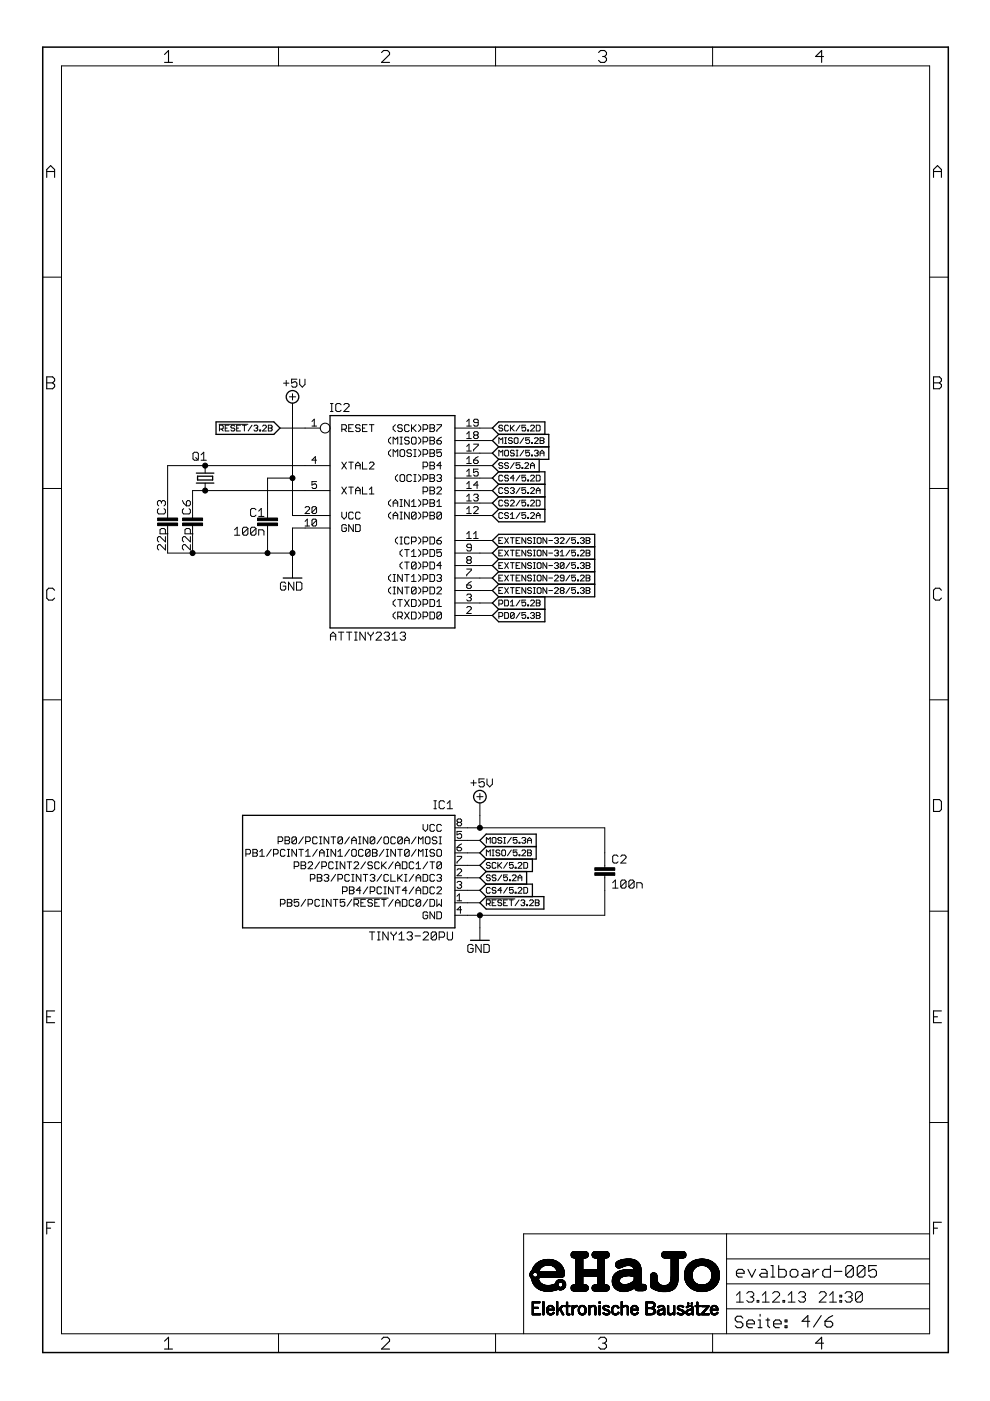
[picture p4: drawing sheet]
<svg xmlns="http://www.w3.org/2000/svg" width="210mm" height="297mm" viewBox="0 0 210 297" stroke-linecap="round" stroke-linejoin="round" font-family="sans-serif">
<g fill="none" stroke="#000" stroke-width=".21">
<path d="M13 14h184.1v268.8h-184.1zM59.1 10v4M105.1 10v4M151.1 10v4M9.1 58.8h3.9M197.1 58.8h4M40.9 96.2l.3-.3h.6l.3 .3v1.1l-.3 .3h-.6l-.3-.3zM41.5 97l.6 .6M42.6 97.6h1.2M42.6 96.4l.6-.5v1.7M43.5 98.7v1.6M46.5 90h6.1"/>
<path d="M46.5 91h.6l.2-.2v-.4l-.2-.3h-.6v1.3M46.9 91l.4 .4M47.8 90.8h.4M48.6 90.1h-.8v1.3h.8M49.8 90.4l-.2-.3h-.4l-.2 .3 .2 .4h.4l.2 .2-.2 .4h-.4l-.2-.2M50.2 90.8h.4M51 90.1h-.8v1.3h.8M51.4 90.1h.8M51.8 90.1v1.3M53.4 90.1l-.8 1.3M53.8 90.4l.2-.3h.4l.3 .3-.3 .4M54.3 90.8h.1"/>
<path d="M54.4 90.8l.3 .2-.3 .4h-.4l-.2-.2M55.1 91.2h.2v.2h-.2zM55.7 90.4l.2-.3h.4l.2 .3v.2l-.8 .8h.8M56.9 90.8h.6M56.9 90.1h.6l.2 .3-.2 .4 .2 .4-.2 .2h-.6zM59.4 90.8h8.5M60.1 81.2h1.2M60.7 80.7v1.1M61.4 84.1h1.3M62 85.5v23.8h8M62 83.5v1.3M62.9 80.4h-1.1v.8l.6-.3h.3l.2 .3v.6l-.2 .3h-.6l-.3-.3"/>
<path d="M63.5 80.4v1.1l.6 .6 .6-.6v-1.1M66.1 90.3h1M66.1 89.4l.5-.5v1.4M67.1 97.6h-1l.8-.8v1.5M70 98.7h-34.5v11.1M70.1 87.2h.5M70.1 85.6h.5M70.3 85.6v1.6M72.3 85.8l-.3-.2h-.5l-.3 .2v1.2l.3 .2h.5l.3-.2M72.5 91h.7l.2-.2v-.5l-.2-.3h-.7v1.5M72.5 98l.9 1.4M72.9 85.8l.3-.2h.5l.3 .2v.3l-1.1 1.1h1.1"/>
<path d="M73 91l.4 .5M73.4 98l-.9 1.4M73.9 90.8h.5M73.9 98h1M74.4 98v1.4M74.9 90h-1v1.5h1M75.4 98.7h1M75.4 99.4v-.9l.5-.5 .5 .5v.9M76.4 90.3l-.3-.3h-.5l-.2 .3v.2l.2 .3h.5l.3 .2-.3 .5h-.5l-.2-.3M76.9 90.8h.4M76.9 98v1.4h.9M77.8 90h-.9v1.5h.9"/>
<path d="M78.3 90h1M78.3 98.2l.3-.2h.5l.2 .2v.3l-1 .9h1M78.8 90v1.5M82.9 92.7l-.5 .5v.5l.5 .4M82.9 95.3l-.5 .5v.5l.5 .5M83.4 94.1v-1.4l.4 .5 .5-.5v1.4M83.4 96.8v-1.5l.4 .5 .5-.5v1.5M83.8 90l-.4 .5v.5l.4 .5M84.8 94.1h.5M84.8 92.7h.5M85.1 95.3h.5l.2 .3v.9l-.2 .3h-.5l-.3-.3v-.9zM85.1 92.7v1.4"/>
<path d="M85.3 90.3l-.2-.3h-.5l-.3 .3v.2l.3 .3h.5l.2 .2-.2 .5h-.5l-.3-.3M86.8 92.9l-.3-.2h-.5l-.2 .2v.3l.2 .2h.5l.3 .3-.3 .4h-.5l-.2-.2M86.8 90.3l-.3-.3h-.5l-.2 .3v.9l.2 .3h.5l.3-.3M87.2 95.6l-.2-.3h-.5l-.2 .3v.2l.2 .3h.5l.2 .2-.2 .5h-.5l-.2-.3M87.2 92.9l.3-.2h.5l.2 .2v1l-.2 .2h-.5l-.3-.2zM87.2 90v1.5M87.5 90.8l.7 .7M87.7 95.3h.5M87.7 96.8h.5M88 95.3v1.5M88.2 90l-1 1M88.7 90l.5 .5v.5l-.5 .5"/>
<path d="M88.7 92.7l.5 .5v.5l-.5 .4M88.7 95.3l.5 .5v.5l-.5 .5M89.7 91h.7l.3-.2v-.5l-.3-.3h-.7v1.5M89.7 93.7h.7l.3-.3v-.5l-.3-.2h-.7v1.4M89.7 96.3h.7l.3-.2v-.5l-.3-.3h-.7v1.5M89.7 99h.7l.3-.3v-.5l-.3-.2h-.7v1.4M91.2 90h.7l.2 .3v.2l-.2 .3 .2 .2v.2l-.2 .3h-.7zM91.2 92.7h.7l.2 .2v.3l-.2 .2 .2 .3v.2l-.2 .2h-.7zM91.2 95.3h.7l.2 .3v.2l-.2 .3 .2 .2v.2l-.2 .3h-.7zM91.2 98h.7l.2 .2v.3l-.2 .2 .2 .3v.2l-.2 .2h-.7zM91.2 90.8h.7M91.2 93.4h.7"/>
<path d="M91.2 96.1h.7M91.2 98.7h.7M92.6 90h1v.3l-1 .9v.3M92.6 93.4h.7l.3 .3v.2l-.3 .2h-.4l-.3-.2zM93.6 95.3h-1v.8l.5-.3h.2l.3 .3v.4l-.3 .3h-.4l-.3-.3M93.6 98.7h-1l.7-.7v1.4M93.6 92.7l-1 .7M96.5 90.8h7.9M96.5 93.4h7.9M96.5 96.1h7.9M96.5 98.7h7.9M99 89.4l.4-.5v1.4"/>
<path d="M99 92l.4-.5v1.5M99 94.7l.4-.5v1.4M99 97.3l.4-.5v1.5M99 99.9l.4-.4v1.4M99 90.3h.9M99 93h.9M99 95.6h.9M99 98.3h.9M100.4 94.2h1v.2l-1 1v.2M100.4 97.6h.8l.2 .2v.2l-.2 .3h-.5l-.3-.3zM100.7 92.2l-.3-.2v-.2l.3-.3h.5l.2 .3v.2l-.2 .2M100.7 92.2l-.3 .3v.2l.3 .3h.5l.2-.3-.2-.5"/>
<path d="M100.7 92.2h.5M101.4 89.6h-.7l-.3-.2v-.3l.3-.2h.5l.2 .2v1l-.2 .2h-.5l-.3-.2M101.4 99.5h-1v.7l.5-.3h.3l.2 .3v.5l-.2 .2h-.5l-.3-.2M101.4 96.8l-1 .8M105.8 94v-1.2l.4 .4 .4-.4v1.2M105.8 96.7v-1.2l.4 .4 .4-.4v1.2M106.6 90.4l-.2-.3h-.4l-.2 .5 .2 .2h.4l.2 .4-.2 .2h-.4l-.2-.2M106.6 98.3l-.2-.2h-.4l-.2 .2 .2 .4h.4l.2 .2-.2 .4h-.4l-.2-.2M107 95.7l.2-.2h.4l.2 .2v.8l-.2 .2h-.4l-.2-.2zM107 94h.4M107 92.8h.4M107.2 92.8v1.2"/>
<path d="M107.8 98.3l-.2-.2h-.4l-.2 .2v.2l.2 .2h.4l.2 .4-.2 .2h-.4l-.2-.2M107.8 90.4l-.2-.3h-.4l-.2 .3v.8l.2 .2h.4l.2-.2M108.2 90.1v1.3M108.4 90.8l.6 .6M108.6 93l-.2-.2h-.4l-.2 .2 .2 .4h.4l.2 .2-.2 .4h-.4l-.2-.2M109 95.7l-.2-.2h-.4l-.2 .2 .2 .4h.4l.2 .4-.2 .2h-.4l-.2-.2M109 90.1l-.8 .9M109 93l.2-.2h.4l.2 .2v.8l-.2 .2h-.4l-.2-.2zM109 98.1l-.8 1.2M109.4 95.5h.4M109.4 96.7h.4M109.6 95.5v1.2"/>
<path d="M110.3 90.1l-.9 1.3M110.3 98.1h-.9v.6l.4-.2 .5 .2v.4l-.3 .2h-.4l-.2-.2M110.7 99.1h.1v.2h-.1zM111.1 92.8l-.8 1.2M111.1 95.5l-.8 1.2M111.3 98.3l.2-.2h.4l.2 .2v.2l-.8 .8h.8M111.5 90.1h-.8v.7l.4-.2 .4 .2v.4l-.2 .2h-.5l-.1-.2M111.9 91.2h.2v.2h-.2zM112.3 95.5h-.8v.6l.4-.2 .4 .2v.4l-.2 .2h-.4l-.2-.2M112.3 92.8h-.8v.6l.4-.2 .4 .2v.4l-.2 .2h-.4l-.2-.2M112.5 98.7h.8M112.5 90.4l.2-.3h.4l.2 .3v.2l-.8 .8h.8"/>
<path d="M112.5 99.3v-.8l.4-.4 .4 .4v.8M112.7 93.8h.2v.2h-.2zM112.7 96.5h.2v.2h-.2zM113.3 93l.2-.2h.4l.2 .2v.2l-.8 .8h.8M113.3 95.7l.2-.2h.4l.2 .2-.2 .4M113.7 96.1h.2M113.7 90.1h.6l.2 .3v.8l-.2 .2h-.6zM113.9 96.1l.2 .2-.2 .4h-.4l-.2-.2M114.5 93.4h.6M114.5 96.1h.8M114.5 92.8h.6l.2 .2-.2 .4 .2 .4-.2 .2h-.6zM114.5 96.7v-.8l.4-.4 .4 .4v.8"/>
<path d="M9.1 103.6h3.9M33.7 107.8l-.3 .3v.6l.3 .3h1.1l.3-.3v-.6l-.3-.3M34.2 106.4l.3-.3h.3l.3 .3v.6l-.3 .3M34.2 106.4l-.3-.3h-.2l-.3 .3v.6l.3 .3M34.2 106.4v.3M35.1 115.5v1.1l-1.2-1.1h-.2l-.3 .3v.5l.3 .3M35.1 113.8v1.1l-1.2-1.1h-.2l-.3 .2v.6l.3 .3M35.1 113.2v-.9l-.3-.2h-.6l-.3 .2v.9h1.7M35.5 111.4v5.9h26.5M38.7 106.1l.2 .6 .6 .6M38.9 107.8l-.2 .3v.6l.2 .3h1.2l.3-.3v-.6l-.3-.3M39.5 106.4l.3-.3h.3l.3 .3v.6l-.3 .3h-.6z"/>
<path d="M40.4 113.2v-.9l-.3-.2h-.6l-.3 .2v.9h1.7M40.4 113.8v1.1l-1.2-1.1h-.3l-.2 .2v.6l.2 .3M40.4 115.5v1.1l-1.2-1.1h-.3l-.2 .3v.5l.2 .3M40.8 111.4v5.9M43.5 102.4v1.6M49.7 112.3l.6-.5v1.7M49.7 113.5h1.1M52.6 112.1v1.1l-.3 .3h-.6l-.3-.3M52.6 112.1l-.3-.3h-.6l-.3 .3v1.1M52.6 112.1l-1.2 1.1M54.3 108.1l-.3-.3h-.6l-.3 .3v1.1l.3 .3h.6l.3-.3M54.3 112.1v1.1l-.3 .3h-.6l-.3-.3"/>
<path d="M54.3 112.1l-.3-.3h-.6l-.3 .3v1.1M54.3 112.1l-1.2 1.1M54.8 113.5v-1.2h.9l.3 .3v.9M54.8 109.5h1.2M54.8 108.4l.6-.6v1.7M56.7 111.4v5.9M62 101.4h-5.3v8.4M64.7 107.7l.2-.3h.5l.2 .3v.2l-.9 1h.9M64.7 110.6l.5-.5v1.4M64.7 111.5h.9M67.1 102.1h-1v.7l.5-.2h.3l.2 .2v.5l-.2 .3h-.5l-.3-.3M67.1 107.7v.9l-.2 .3h-.5l-.3-.3"/>
<path d="M67.1 107.7l-.2-.3h-.5l-.3 .3v.9M67.1 110.3v1l-.2 .2h-.5l-.3-.2M67.1 110.3l-.2-.2h-.5l-.3 .2v1M67.1 110.3l-1 1M67.1 107.7l-1 .9M70 104h-29.2v5.8M70 112h-8v10.6M72.5 108.6v1l.5 .4 .4-.4v-1M72.5 103.3l.9 1.4M73.4 111.5l-.2-.3h-.5l-.2 .3v.9l.2 .3h.5l.2-.3v-.4h-.4M73.4 103.3l-.9 1.4M73.9 103.3h1"/>
<path d="M74.4 103.3v1.4M74.9 108.8l-.2-.2h-.5l-.3 .2v1l.3 .2h.5l.2-.2M74.9 111.2v1.5l-1-1.5v1.5M75.4 104h1M75.4 104.7v-.9l.5-.5 .5 .5v.9M75.4 111.2h.7l.3 .3v.9l-.3 .3h-.7zM76.4 108.8l-.3-.2h-.5l-.2 .2v1l.2 .2h.5l.3-.2M76.9 103.3v1.4h.9M78.3 104.7h1M78.3 103.8l.5-.5v1.4M82.9 105.9l-.5 .5v.5l.5 .5M82.9 108.6l-.5 .5v.5l.5 .4"/>
<path d="M83.4 107.4v-1l.4-.5 .5 .5v1M83.4 110v-.9l.4-.5 .5 .5v.9M83.4 106.7h.9M83.4 109.3h.9M84.3 100.6l-.5 .5v.5l.5 .5M84.3 113.9l-.5 .5v.5l.5 .4M84.8 107.4h.5M84.8 105.9h.5M84.8 110h.5M84.8 108.6h.5M84.8 115.3h.5M84.8 113.9h.5"/>
<path d="M85.1 100.6h.5l.2 .3v1l-.2 .2h-.5l-.3-.2v-1zM85.1 105.9v1.5M85.1 108.6v1.4M85.1 113.9v1.4M85.3 116.5l-.5 .5v.5l.5 .5M85.3 119.2l-.5 .5v.4l.5 .5M85.8 116.5h1M85.8 119.2h1M86.3 116.5v1.5M86.3 119.2v1.4M86.8 105.9v1.5l-1-1.5v1.5M86.8 108.6v1.4l-1-1.4v1.4"/>
<path d="M86.8 114.1l-.3-.2h-.5l-.2 .2v1l.2 .2h.5l.3-.2M87.2 100.9l-.2-.3h-.5l-.2 .3v1l.2 .2h.5l.2-.2M87.2 114.9h.8l.2-.3v-.5l-.2-.2h-.8v1.4M87.2 107.4h1M87.2 106.4l.5-.5v1.5M87.2 117l.5-.5v1.5M87.2 118h1M87.7 100.6h.5M87.7 102.1h.5M88 100.6v1.5M88.2 108.8v1l-.2 .2h-.5l-.3-.2M88.2 119.4v1l-.2 .2h-.5l-.3-.2"/>
<path d="M88.2 108.8l-.2-.2h-.5l-.3 .2v1M88.2 119.4l-.2-.2h-.5l-.3 .2v1M88.2 108.8l-1 1M88.2 119.4l-1 1M88.7 100.6l.5 .5v.5l-.5 .5M88.7 105.9l.5 .5v.5l-.5 .5M88.7 108.6l.5 .5v.5l-.5 .4M88.7 113.9l.5 .5v.5l-.5 .4M88.7 116.5l.5 .5v.5l-.5 .5M88.7 119.2l.5 .5v.4l-.5 .5M89.7 101.6h.7l.3-.2v-.5l-.3-.3h-.7v1.5M89.7 104.2h.7l.3-.2v-.5l-.3-.2h-.7v1.4"/>
<path d="M89.7 106.9h.7l.3-.2v-.5l-.3-.3h-.7v1.5M89.7 109.6h.7l.3-.3v-.5l-.3-.2h-.7v1.4M89.7 114.9h.7l.3-.3v-.5l-.3-.2h-.7v1.4M89.7 117.5h.7l.3-.2v-.5l-.3-.3h-.7v1.5M91.2 100.6h.7l.2 .3v.2l-.2 .3 .2 .2v.3l-.2 .2h-.7zM91.2 103.3h.7l.2 .2v.3l-.2 .2 .2 .2v.3l-.2 .2h-.7zM91.2 105.9h.7l.2 .3v.2l-.2 .3 .2 .2v.2l-.2 .3h-.7zM91.2 108.6h.7l.2 .2v.3l-.2 .2 .2 .3v.2l-.2 .2h-.7zM91.2 113.9h.7l.2 .2v1l-.2 .2h-.7zM91.2 116.5h.7l.2 .3v1l-.2 .2h-.7zM91.2 119.2h.7l.2 .2v1l-.2 .2h-.7zM91.2 101.4h.7"/>
<path d="M91.2 104h.7M91.2 106.7h.7M91.2 109.3h.7M92.6 106.4l.5-.5v1.5M92.6 114.6h.7l.3 .3v.2l-.3 .2h-.4l-.3-.2zM92.6 100.9l.3-.3h.4l.3 .3v.2l-.3 .3M92.6 103.5l.3-.2h.4l.3 .2v.3l-1 .9h1M92.6 107.4h1M93.1 101.4h.2M93.3 101.4l.3 .2v.3l-.3 .2h-.4l-.3-.2M93.6 108.8l-.3-.2h-.4l-.3 .2v1M93.6 116.5h-1v.8l.5-.3h.2l.3 .3v.5l-.3 .2h-.4l-.3-.2"/>
<path d="M93.6 108.8v1l-.3 .2h-.4l-.3-.2M93.6 119.9h-1l.7-.7v1.4M93.6 108.8l-1 1M93.6 113.9l-1 .7M96.5 101.4h7.9M96.5 104h7.9M96.5 106.7h7.9M96.5 109.3h7.9M96.5 114.6h7.9M96.5 119.9h7.9M96.5 117.3h7.9M99 102.6l.4-.5v1.5"/>
<path d="M99 105.3l.4-.5v1.4M99 107.9l.4-.5v1.5M99 113.2l.4-.5v1.5M99 100.9h.9M99 103.6h.9M99 106.2h.9M99 108.9h.9M99 114.2h.9M99.2 118.7l-.2-.2v-.2l.2-.3h.5l.2 .3-.2 .4M99.2 118.7l-.2 .3v.2l.2 .3h.5l.2-.3v-.2l-.2-.3M99.2 118.7h.5M99.9 116.1h-.7l-.2-.3v-.2l.2-.2h.5l.2 .2v1l-.2 .2h-.5l-.2-.2"/>
<path d="M100.4 105l.3-.2h.5l.2 .2v.3l-.2 .2M100.4 107.7l.3-.3h.5l.2 .3v.2l-1 1h1M100.4 114.2h1M100.4 113.2l.5-.5v1.5M100.9 105.5h.3M101.2 105.5l.2 .2v.3l-.2 .2h-.5l-.3-.2M101.4 102.8h-1l.8-.7v1.5M105.8 114.6h.4M105.8 119.9h.4M105.8 117.3h.4M106.6 106.3l-.2-.3h-.4l-.2 .3v.8l.2 .2h.4l.2-.2M106.6 101l-.2-.2h-.4l-.2 .2v.8l.2 .2h.4l.2-.2"/>
<path d="M106.6 103.6l-.2-.2h-.4l-.2 .2v.8l.2 .2h.4l.2-.2M106.6 108.9l-.2-.2h-.4l-.2 .2v.8l.2 .2h.4l.2-.2M106.6 114h-.8v1.2h.8M106.6 116.6h-.8v1.3h.8M106.6 119.3h-.8v1.2h.8M107 114l.8 1.2M107 116.6l.8 1.3M107 119.3l.8 1.2M107.8 101l-.2-.2h-.4l-.2 .2 .2 .4h.4l.2 .2-.2 .4h-.4l-.2-.2M107.8 103.6l-.2-.2h-.4l-.2 .2 .2 .4h.4l.2 .2-.2 .4h-.4l-.2-.2M107.8 106.3l-.2-.3h-.4l-.2 .3 .2 .4h.4l.2 .2-.2 .4h-.4l-.2-.2M107.8 108.9l-.2-.2h-.4l-.2 .2 .2 .4h.4l.2 .2-.2 .4h-.4l-.2-.2"/>
<path d="M107.8 114l-.8 1.2M107.8 116.6l-.8 1.3M107.8 119.3l-.8 1.2M108.2 109.1l.4-.4v1.2M108.2 103.6l.2-.2h.4l.2 .2-.2 .4M108.2 106.3l.2-.3h.4l.2 .3v.1l-.8 .9h.8M108.2 109.9h.8M108.2 114h.8M108.2 116.6h.8M108.2 119.3h.8M108.6 104h.2M108.6 114v1.2"/>
<path d="M108.6 116.6v1.3M108.6 119.3v1.2M108.8 104l.2 .2-.2 .4h-.4l-.2-.2M109 101.4h-.8l.6-.6v1.2M109.4 114.6h.4M109.4 119.9h.4M109.4 117.3h.4M110.3 114h-.9v1.2h.9M110.3 116.6h-.9v1.3h.9M110.3 119.3h-.9v1.2h.9M110.3 100.8l-.9 1.2M110.3 103.4l-.9 1.2"/>
<path d="M110.3 106l-.9 1.3M110.3 108.7l-.9 1.2M111.5 100.8h-.8v.6l.4-.2 .4 .2v.4l-.2 .2h-.5l-.1-.2M111.5 103.4h-.8v.6l.4-.2 .4 .2v.4l-.2 .2h-.5l-.1-.2M111.5 106h-.8v.7l.4-.3 .4 .3v.4l-.2 .2h-.5l-.1-.2M111.5 108.7h-.8v.6l.4-.2 .4 .2v.4l-.2 .2h-.5l-.1-.2M111.5 114v1.2l-.8-1.2v1.2M111.5 116.6v1.3l-.8-1.3v1.3M111.5 119.3v1.2l-.8-1.2v1.2M111.9 101.8h.2v.2h-.2zM111.9 104.4h.2v.2h-.2zM111.9 107.1h.2v.2h-.2z"/>
<path d="M111.9 109.7h.2v.2h-.2zM112.5 103.6l.2-.2h.4l.2 .2v.2l-.8 .8h.8M112.5 101l.2-.2h.4l.2 .2v.2l-.8 .8h.8M112.5 106.3l.2-.3h.4l.2 .3v.1l-.8 .9h.8M112.5 108.9l.2-.2h.4l.2 .2v.2l-.8 .8h.8M112.7 114.2l-.2-.2h-.4l-.2 .2 .2 .4h.4l.2 .2-.2 .4h-.4l-.2-.2M112.7 119.5l-.2-.2h-.4l-.2 .2 .2 .4h.4l.2 .2-.2 .4h-.4l-.2-.2M112.7 116.8l-.2-.2h-.4l-.2 .2 .2 .5h.4l.2 .2-.2 .4h-.4l-.2-.2M113.1 114h.4M113.1 115.2h.4M113.1 116.6h.4M113.1 117.9h.4"/>
<path d="M113.1 119.3h.4M113.3 114v1.2M113.3 116.6v1.3M113.3 119.3v1.2M113.7 104h.8M113.7 109.3h.8M113.7 100.8h.6l.2 .2v.8l-.2 .2h-.6zM113.7 104.6v-.8l.4-.4 .4 .4v.8M113.7 106h.6l.2 .3v.8l-.2 .2h-.6zM113.7 109.9v-.8l.4-.4 .4 .4v.8M113.9 114.2l.2-.2h.4l.2 .2v.8l-.2 .2h-.4l-.2-.2zM113.9 116.8l.2-.2h.4l.2 .2v.9l-.2 .2h-.4l-.2-.2z"/>
<path d="M114.1 119.3h.4l.2 .2v.8l-.2 .2h-.4l-.2-.2v-.8zM115.9 114v1.2l-.8-1.2v1.2M115.9 116.6v1.3l-.8-1.3v1.3M115.9 119.3v1.2l-.8-1.2v1.2M116.4 114.6h.8M116.4 119.9h.8M116.4 117.3h.8M117.6 119.5l.2-.2h.4l.2 .2-.2 .4M117.6 114.2l.2-.2h.4l.2 .2-.2 .4M117.6 116.8l.2-.2h.4l.2 .2-.2 .5M118 114.6h.2M118 119.9h.2"/>
<path d="M118 117.3h.2M118.2 114.6l.2 .2-.2 .4h-.4l-.2-.2M118.2 117.3l.2 .2-.2 .4h-.4l-.2-.2M118.2 119.9l.2 .2-.2 .4h-.4l-.2-.2M118.8 117.1l.4-.5v1.3M118.8 114.2l.2-.2h.4l.2 .2v.2l-.8 .8h.8M118.8 117.9h.8M119.6 119.5l-.8 .8M119.6 119.5v.8l-.2 .2h-.4l-.2-.2M119.6 119.5l-.2-.2h-.4l-.2 .2v.8M120.8 114l-.8 1.2M120.8 116.6l-.8 1.3"/>
<path d="M120.8 119.3l-.8 1.2M122 119.3h-.8v.6l.4-.2 .4 .2v.4l-.2 .2h-.4l-.2-.2M122 114h-.8v.6l.4-.2 .4 .2v.4l-.2 .2h-.4l-.2-.2M122 116.6h-.8v.7l.4-.2 .4 .2v.4l-.2 .2h-.4l-.2-.2M122.4 115h.2v.2h-.2zM122.4 117.7h.2v.2h-.2zM123 119.5l.3-.2h.4l.2 .2-.2 .4M123 114.2l.3-.2h.4l.2 .2-.2 .4M123 116.8l.3-.2h.4l.2 .2v.3l-.9 .8h.9M123.5 114.6h.2M123.5 119.9h.2M123.7 114.6l.2 .2-.2 .4h-.4l-.3-.2"/>
<path d="M123.7 119.9l.2 .2-.2 .4h-.4l-.3-.2M124.3 114.6h.6M124.3 119.9h.6M124.3 114h.6l.2 .2-.2 .4 .2 .4-.2 .2h-.6zM124.3 116.6h.6l.2 .2-.2 .5 .2 .4-.2 .2h-.6zM124.3 119.3h.6l.2 .2-.2 .4 .2 .4-.2 .2h-.6zM124.3 117.3h.6M197.1 103.6h4M60.6 123.7l-.3-.3h-.6l-.2 .3v1.1l.2 .3h.6l.3-.3v-.5h-.6M62.3 123.4v1.7l-1.1-1.7v1.7M62.9 123.4h.8l.3 .3v1.1l-.3 .3h-.8zM70.1 135.7v-1.1l.5-.6 .6 .6v1.1"/>
<path d="M70.1 134.9h1.1M71.8 134h1.1M72.3 134v1.7M73.5 134h1.1M74 134v1.7M75.2 134h.5M75.2 135.7h.5M75.5 134v1.7M77.4 134v1.7l-1.1-1.7v1.7M78 134v.3l.6 .6M78.6 134.9v.8M79.1 134v.3l-.5 .6"/>
<path d="M79.7 134.3l.3-.3h.6l.3 .3v.3l-1.2 1.1h1.2M81.4 134.3l.3-.3h.6l.3 .3v.3l-.3 .3M82 134.9h.3M82.3 134.9l.3 .2v.3l-.3 .3h-.6l-.3-.3M82.9 121.8l-.5 .5v.5l.5 .5M82.9 124.5l-.5 .4v.5l.5 .5M83.1 135.7h1.2M83.1 134.6l.6-.6v1.7M83.4 123.3h.4M83.4 121.8h.4M83.4 125.9h.4M83.4 124.5h.4"/>
<path d="M83.6 121.8v1.5M83.6 124.5v1.4M83.8 127.1l-.4 .5v.5l.4 .5M83.8 129.8l-.4 .5v.4l.4 .5M84.3 130.7h.8l.2-.2v-.5l-.2-.2h-.8v1.4M84.3 127.1h1M84.8 127.1v1.5M84.8 130.7l.5 .5M84.8 134.3l.3-.3h.6l.3 .3v.3l-.3 .3M85.3 121.8v1.5l-1-1.5v1.5M85.3 124.5v1.4l-1-1.4v1.4M85.4 134.9h.3"/>
<path d="M85.7 134.9l.3 .2v.3l-.3 .3h-.6l-.3-.3M85.8 121.8h1M85.8 124.5h1M85.8 127.1l1 1.5M85.8 129.8l1 1.4M86.3 121.8v1.5M86.3 124.5v1.4M86.8 127.1l-1 1.5M86.8 129.8l-1 1.4M87.2 127.1h.8l.2 .3v.9l-.2 .3h-.8zM87.2 129.8h.8l.2 .2v1l-.2 .2h-.8zM87.2 122.3l.5-.5v1.5"/>
<path d="M87.2 123.3h1M88.2 124.7v1l-.2 .2h-.5l-.3-.2M88.2 124.7l-.2-.2h-.5l-.3 .2v1M88.2 124.7l-1 1M88.7 121.8l.5 .5v.5l-.5 .5M88.7 124.5l.5 .4v.5l-.5 .5M88.7 127.1l.5 .5v.5l-.5 .5M88.7 129.8l.5 .5v.4l-.5 .5M89.7 120.1h.7l.3-.2v-.5l-.3-.2h-.7v1.4M89.7 122.8h.7l.3-.2v-.5l-.3-.3h-.7v1.5M89.7 125.4h.7l.3-.2v-.5l-.3-.2h-.7v1.4M89.7 128.1h.7l.3-.3v-.4l-.3-.3h-.7v1.5"/>
<path d="M89.7 130.7h.7l.3-.2v-.5l-.3-.2h-.7v1.4M91.2 121.8h.7l.2 .3v.9l-.2 .3h-.7zM91.2 124.5h.7l.2 .2v1l-.2 .2h-.7zM91.2 127.1h.7l.2 .3v.9l-.2 .3h-.7zM91.2 129.8h.7l.2 .2v1l-.2 .2h-.7zM92.6 127.6l.5-.5v1.5M92.6 122.1l.3-.3h.4l.3 .3v.2l-.3 .3M92.6 124.7l.3-.2h.4l.3 .2v.2l-1 1h1M92.6 128.6h1M93.1 122.6h.2M93.3 122.6l.3 .2v.2l-.3 .3h-.4l-.3-.3M93.6 130l-.3-.2h-.4l-.3 .2v1"/>
<path d="M93.6 130v1l-.3 .2h-.4l-.3-.2M93.6 130l-1 1M96.5 122.6h7.9M96.5 130.5h7.9M96.5 127.8h7.9M96.5 125.2h7.9M99 120.6h.9v.3l-.9 1v.2M99 124h.7l.2 .3v.2l-.2 .3h-.5l-.2-.3zM99 126.2l.2-.2h.5l.2 .2v.2l-.2 .3M99 128.8l.2-.2h.5l.2 .2v.3l-.9 1h.9M99.4 126.7h.3M99.7 126.7l.2 .2-.2 .5h-.5l-.2-.2"/>
<path d="M99.9 123.3l-.9 .7M105.8 122.6h.4M105.8 128.1h.6l.2-.3v-.4l-.2-.2h-.6v1.3M105.8 130.7h.6l.2-.2v-.4l-.2-.2h-.6v1.2M105.8 125.2h.4M106.6 121.9h-.8v1.3h.8M106.6 124.6h-.8v1.2h.8M107 127.2h.6l.2 .2v.8l-.2 .3h-.6zM107 129.9h.6l.2 .2v.8l-.2 .2h-.6zM107 121.9l.8 1.3M107 124.6l.8 1.2M107.8 121.9l-.8 1.3"/>
<path d="M107.8 124.6l-.8 1.2M108.2 127.7l.4-.5v1.3M108.2 128.5h.8M108.2 121.9h.8M108.2 124.6h.8M108.6 121.9v1.3M108.6 124.6v1.2M109 130.1l-.2-.2h-.4l-.2 .2v.8M109 130.1v.8l-.2 .2h-.4l-.2-.2M109 130.1l-.8 .8M109.4 122.6h.4M109.4 125.2h.4"/>
<path d="M110.3 121.9h-.9v1.3h.9M110.3 124.6h-.9v1.2h.9M110.3 129.9l-.9 1.2M110.3 127.2l-.9 1.3M111.5 129.9h-.8v.6l.4-.2 .4 .2v.4l-.2 .2h-.5l-.1-.2M111.5 121.9v1.3l-.8-1.3v1.3M111.5 124.6v1.2l-.8-1.2v1.2M111.5 127.2h-.8v.6l.4-.1 .4 .1v.4l-.2 .3h-.5l-.1-.3M111.9 128.2h.2v.3h-.2zM111.9 130.9h.2v.2h-.2zM112.5 127.4l.2-.2h.4l.2 .2v.3l-.8 .8h.8M112.5 130.1l.2-.2h.4l.2 .2-.2 .4"/>
<path d="M112.7 122.2l-.2-.3h-.4l-.2 .4 .2 .3h.4l.2 .4-.2 .2h-.4l-.2-.2M112.7 124.8l-.2-.2h-.4l-.2 .2 .2 .4h.4l.2 .2-.2 .4h-.4l-.2-.2M112.9 130.5h.2M113.1 130.5l.2 .2-.2 .4h-.4l-.2-.2M113.1 120.5h.4M113.1 121.9h.4M113.1 123.2h.4M113.1 124.6h.4M113.1 125.8h.4M113.3 121.9v1.3M113.3 124.6v1.2M113.7 127.2h.6l.2 .2-.2 .4 .2 .4-.2 .3h-.6z"/>
<path d="M113.7 129.9h.6l.2 .2-.2 .4 .2 .4-.2 .2h-.6zM113.7 130.5h.6M113.7 127.8h.6M114.1 124.6h.4l.2 .2v.8l-.2 .2h-.4l-.2-.2v-.8zM114.1 121.9h.4l.2 .3v.8l-.2 .2h-.4l-.2-.2v-.8zM115.9 121.9v1.3l-.8-1.3v1.3M115.9 124.6v1.2l-.8-1.2v1.2M116.4 122.6h.8M116.4 125.2h.8M117.6 122.2l.2-.3h.4l.2 .3v.1l-.8 .9h.8M117.6 124.8l.2-.2h.4l.2 .2v.2l-.8 .8h.8M119 125.2l-.2-.2 .2-.4h.4l.2 .2-.2 .4"/>
<path d="M119 125.2l-.2 .2 .2 .4h.4l.2-.2-.2-.4M119 125.2h.4M119.6 122.6h-.6l-.2-.3 .2-.4h.4l.2 .3v.8l-.2 .2h-.4l-.2-.2M120.8 121.9l-.8 1.3M120.8 124.6l-.8 1.2M122 121.9h-.8v.7l.4-.3 .4 .3v.4l-.2 .2h-.4l-.2-.2M122 124.6h-.8v.6l.4-.2 .4 .2v.4l-.2 .2h-.4l-.2-.2M122.4 120.3h.2v.2h-.2zM122.4 123h.2v.2h-.2zM122.4 125.6h.2v.2h-.2zM123 122.2l.3-.3h.4l.2 .3v.1l-.9 .9h.9M123 124.8l.3-.2h.4l.2 .2-.2 .4"/>
<path d="M123.5 125.2h.2M123.7 125.2l.2 .2-.2 .4h-.4l-.3-.2M124.3 122.6h.6M124.3 124.6h.6l.2 .2-.2 .4 .2 .4-.2 .2h-.6zM124.3 121.9h.6l.2 .3-.2 .4 .2 .4-.2 .2h-.6zM124.3 125.2h.6M9.1 148.4h3.9M197.1 148.4h4M59 178.4h.7l.2-.2v-.5l-.2-.3h-.7v1.5M60.4 177.4h.8l.2 .3-.2 .5 .2 .2v.3l-.2 .2h-.8zM60.4 178.2h.8M62.9 177.7v1l-.3 .2h-.5l-.2-.2"/>
<path d="M62.9 177.7l-.3-.3h-.5l-.2 .3v1M62.9 177.7l-1 1M64.3 177.4l-.9 1.5M64.8 178.4h.8l.2-.2v-.5l-.2-.3h-.8v1.5M67.3 177.7l-.3-.3h-.5l-.2 .3v1l.2 .2h.5l.3-.2M67.8 177.4h.4M67.8 178.9h.4M68 177.4v1.5M69.7 177.4v1.5l-1-1.5v1.5M70.2 177.4h1M70.7 177.4v1.5M72.6 177.7l-.2-.3h-.5l-.3 .3v1"/>
<path d="M72.6 177.7v1l-.2 .2h-.5l-.3-.2M72.6 177.7l-1 1M74.1 177.4l-1 1.5M74.6 178.9v-1l.5-.5 .4 .5v1M74.6 178.2h.9M76 177.4h.5M76 178.9h.5M76.3 177.4v1.5M78 177.4v1.5l-1-1.5v1.5M79.5 177.7v1l-.3 .2h-.5l-.2-.2M79.5 177.7l-.3-.3h-.5l-.2 .3v1M79.5 177.7l-1 1"/>
<path d="M80.9 177.4l-1 1.5M81.6 177.4h.5l.3 .3v1l-.3 .2h-.5l-.2-.2v-1zM83.8 177.7l-.2-.3h-.5l-.2 .3v1l.2 .2h.5l.2-.2M85.3 177.7v1l-.2 .2h-.5l-.3-.2M85.3 177.7l-.2-.3h-.5l-.3 .3v1M85.3 177.7l-1 1M85.8 178.9v-1l.5-.5 .5 .5v1M85.8 178.2h1M88.2 177.4l-1 1.5M88.7 178.9v-1.5l.5 .5 .5-.5v1.5M89.7 174.8v1l.5 .5 .5-.5v-1M90.4 177.4h.5l.3 .3v1l-.3 .2h-.5l-.2-.2v-1z"/>
<path d="M92 171.5h.5M92 169.8h.5M92.1 175l-.2-.2h-.5l-.2 .2v1l.2 .3h.5l.2-.3M92.3 169.8v1.7M92.6 177.7l-.2-.3h-.5l-.2 .5 .2 .3h.5l.2 .2v.3l-.2 .2h-.5l-.2-.2M93.1 177.4h.5M93.1 178.9h.5M93.3 177.4v1.5M93.6 175l-.3-.2h-.4l-.3 .2v1l.3 .3h.4l.3-.3M94.3 170.1l-.3-.3h-.6l-.3 .3v1.1l.3 .3h.6l.3-.3M94.8 171.5h1.1M94.8 170.3l.6-.5v1.7"/>
<path d="M96.5 178.2h5.2M96.5 175.5h31.7v8.5M96.9 179.7h.7l.3 .2v.2l-.3 .3h-.5l-.2-.3zM97.1 174.3l-.2-.2v-.2l.2-.3h.5l.3 .3v.2l-.3 .2M97.1 174.3l-.2 .3 .2 .5h.5l.3-.3v-.2l-.3-.3M97.1 174.3h.5M97.9 176.3h-1v.7l.5-.2h.2l.3 .2v.5l-.3 .2h-.5l-.2-.2M97.9 178.9l-1 .8M99.8 166h1.2M100.4 165.4v1.2M101.1 168.9h1.3M101.7 168.2v1.4"/>
<path d="M101.7 170.2v5.3M102.7 165.1h-1.1v.9l.5-.3h.3l.3 .3v.6l-.3 .2h-.6l-.2-.2M103.1 178.8v-1.2l.4 .4 .4-.4v1.2M103.3 165.1v1.2l.5 .5 .6-.5v-1.2M104.5 177.6h.5l.2 .2v.8l-.2 .2h-.5l-.1-.2v-.8zM106.4 177.8l-.2-.2h-.4l-.2 .2 .2 .4h.4l.2 .2-.2 .4h-.4l-.2-.2M106.8 177.6h.4M106.8 178.8h.4M107 177.6v1.2M108.4 177.6l-.8 1.2M109.6 177.6h-.8v.6l.6-.2 .2 .2v.4l-.2 .2h-.4l-.2-.2M110 178.6h.2v.2h-.2z"/>
<path d="M110.6 177.8l.2-.2h.5l.2 .2-.2 .4M111.1 178.2h.2M111.3 178.2l.2 .2-.2 .4h-.5l-.2-.2M111.9 178.2h.8M111.9 178.8v-.8l.4-.4 .4 .4v.8M9.1 193.2h3.9M52.1 181.1h.8l.2-.3v-.5l-.2-.2h-.8v1.4M53.6 180.1h.7l.3 .2-.3 .5 .3 .3v.2l-.3 .2h-.7zM53.6 180.8h.7M55.1 181.5h.9M55.1 180.6l.5-.5v1.4M57.5 180.1l-1 1.4"/>
<path d="M58 181.1h.7l.3-.3v-.5l-.3-.2h-.7v1.4M59.5 191.7h.7l.2-.3v-.5l-.2-.2h-.7v1.5M60.4 180.3l-.2-.2h-.5l-.2 .2v1l.2 .2h.5l.2-.2M60.9 190.7h.8l.2 .2v.3l-.2 .2 .2 .5-.2 .3h-.8zM60.9 191.4h.8M60.9 180.1h.5M60.9 181.5h.5M61.2 180.1v1.4M62.4 183.7h.7l.3-.2v-.5l-.3-.3h-.7v1.5M62.9 180.1v1.4l-1-1.4v1.4M63.4 190.7h-1v.7l.5-.2h.2l.3 .2v.5l-.3 .3h-.5l-.2-.3M63.4 180.1h.9"/>
<path d="M63.8 182.7h.8l.2 .3-.2 .5 .2 .2v.3l-.2 .2h-.8zM63.8 180.1v1.4M63.8 183.5h.8M64.8 190.7l-1 1.5M64.8 180.6l.5-.5v1.4M64.8 181.5h1M65.3 191.7h.7l.3-.3v-.5l-.3-.2h-.7v1.5M65.3 183l.3-.3h.4l.3 .3v.2l-1 1h1M65.8 186.4h.7l.3-.3v-.5l-.3-.2h-.7v1.4M67.3 185.4h.7l.2 .2v.3l-.2 .2 .2 .3v.2l-.2 .2h-.7zM67.3 186.1h.7M67.3 180.1l-1 1.4"/>
<path d="M67.8 190.9l-.3-.2h-.5l-.2 .2v1l.2 .3h.5l.3-.3M67.8 181.5v-.9l.4-.5 .5 .5v.9M67.8 180.8h.9M67.8 182.7l-1 1.5M68.2 190.7h.5M68.2 192.2h.5M68.2 183.7h.8l.2-.2v-.5l-.2-.3h-.8v1.5M68.5 190.7v1.5M68.7 185.6l.3-.2h.4l.3 .2v.3l-.3 .2M69.2 186.1h.2M69.2 180.1h.5M69.2 181.5h.5"/>
<path d="M69.4 186.1l.3 .3v.2l-.3 .2h-.4l-.3-.2M69.4 180.1v1.4M70.2 190.7v1.5l-1-1.5v1.5M70.7 190.7h.9M70.7 183l-.3-.3h-.5l-.2 .3v1l.2 .2h.5l.3-.2M71.2 180.1v1.4l-1-1.4v1.4M71.2 190.7v1.5M71.2 185.4l-1 1.4M71.2 184.2h.4M71.2 182.7h.4M71.4 182.7v1.5M71.6 180.6l.5-.5v1.4"/>
<path d="M71.6 186.4h.8l.2-.3v-.5l-.2-.2h-.8v1.4M71.6 181.5h1M72.6 189h.8l.2-.2v-.5l-.2-.3h-.8v1.5M73.1 190.7h-1v.7l.5-.2h.3l.2 .2v.5l-.2 .3h-.5l-.3-.3M73.1 182.7v1.5l-1-1.5v1.5M73.6 182.7h1M74.1 185.6l-.2-.2h-.5l-.3 .2v1l.3 .2h.5l.2-.2M74.1 188h.7l.3 .3v.2l-.3 .3 .3 .5-.3 .2h-.7zM74.1 182.7v1.5M74.1 188.8h.7M74.1 180.1l-1 1.4M74.6 190.7l-1 1.5"/>
<path d="M74.6 185.4h.5M74.6 186.8h.5M74.8 185.4v1.4M74.8 180.1h.5l.2 .2v1l-.2 .2h-.5l-.2-.2v-1zM75 190.4h7.3M75.1 191.7h.7l.2-.3v-.5l-.2-.2h-.7v1.5M75.1 183l.2-.3h.5l.2 .3v.2l-.9 1h.9M75.5 191.7l.5 .5M76.5 191.4h.5M76.5 185.4v1.4l-1-1.4v1.4M76.5 188.8h-1l.8-.8v1.5M77 180.3l-.2-.2h-.5l-.3 .2v1l.3 .2h.5l.2-.2"/>
<path d="M77 185.4h1M77.5 190.7h-1v1.5h1M77.5 185.4v1.4M77.5 182.7l-1 1.5M78 188l-1 1.5M78.3 197.6h1.2M78.5 180.3l-.3-.2h-.5l-.2 .2v1M78.5 180.3v1l-.3 .2h-.5l-.2-.2M78.5 180.3l-1 1M78.5 185.6l.2-.2h.5l.3 .2v.3l-.3 .2M78.5 189h.7l.3-.2v-.5l-.3-.3h-.7v1.5M78.9 197.6v1.7"/>
<path d="M79 183l-.3-.3h-.5l-.2 .5 .2 .3h.5l.3 .2v.3l-.3 .2h-.5l-.2-.2M79 190.9l-.3-.2h-.5l-.2 .2v.3l.2 .2h.5l.3 .3v.2l-.3 .3h-.5l-.2-.3M79 180.1h.7l.2 .2v.3l-.2 .2 .2 .3v.2l-.2 .2h-.7zM79 186.1h.2M79 180.8h.7M79.2 186.1l.3 .3v.2l-.3 .2h-.5l-.2-.2M79.5 191.4h.4M80 197.6h.6M80 199.3h.6M80.3 197.6v1.7M80.4 183l-.2-.3h-.5l-.2 .3v1l.2 .2h.5l.2-.2M80.4 190.7h-.9v1.5h.9"/>
<path d="M80.9 190.7h1M80.9 185.4l-1 1.4M80.9 188.3l-.2-.3h-.5l-.3 .3v1l.3 .2h.5l.2-.2M80.9 182.7v1.5M81.2 183.5l.7 .7M81.4 190.7v1.5M81.4 188h.5M81.4 189.5h.5M81.4 180.1l-1 1.4M81.6 188v1.5M81.9 180.1h.5M81.9 181.5h.5"/>
<path d="M81.9 182.7l-1 1M82.1 180.1v1.4M82.3 197.6v1.7l-1.1-1.7v1.7M82.4 185.6l-.3-.2h-.5l-.2 .2v1l.2 .2h.5l.3-.2M82.9 185.4v1.4h.9M82.9 197.6v.3l.5 .5M83.4 190.7l-1 1.5M83.4 188v1.5l-1-1.5v1.5M83.4 182.7l-1 1.5M83.4 198.4v.9M83.8 191.4h1M83.8 180.1v1.4l-.9-1.4v1.4"/>
<path d="M83.8 184.2v-1l.5-.5 .5 .5v1M83.8 192.2v-1l.5-.5 .5 .5v1M83.8 188h1M83.8 183.5h1M84 197.6v.3l-.6 .5M84.3 185.4v1.4M84.3 188v1.5M84.3 180.1h1M84.6 199.3h1.1M84.6 198.1l.6-.5v1.7M84.6 186.1l.7 .7M84.8 180.1v1.4"/>
<path d="M85.3 190.7h.7l.3 .2v1l-.3 .3h-.7zM85.3 182.7h.7l.3 .3v1l-.3 .2h-.7zM85.3 185.4l-1 1M85.8 185.4h.5M85.8 186.8h.5M86 185.4v1.4M86.3 188.8h-1l.7-.8v1.5M86.3 197.9l.3-.3h.5l.3 .3v.2l-.3 .3M86.8 180.3v1l-.3 .2h-.5l-.2-.2M86.8 180.3l-.3-.2h-.5l-.2 .2v1M86.8 180.3l-1 1M86.9 198.4h.2"/>
<path d="M87.1 198.4l.3 .3v.3l-.3 .3h-.5l-.3-.3M87.7 190.9l-.2-.2h-.5l-.2 .2v1l.2 .3h.5l.2-.3M87.7 183l-.2-.3h-.5l-.2 .3v1l.2 .2h.5l.2-.2M87.7 185.4l-.9 1.4M87.7 188l-.9 1.5M88 198.4h1.1M88.2 186.8v-.9l.5-.5 .5 .5v.9M88.2 189.5v-1l.5-.5 .5 .5v1M88.2 186.1h1M88.2 184.2h1M88.2 188.8h1M88.2 183.2l.5-.5v1.5"/>
<path d="M88.2 180.1l-1 1.4M88.7 181.5v-1.4l.5 .5 .5-.5v1.4M89.2 190.9l-.2-.2h-.5l-.3 .2v1M89.2 190.9v1l-.2 .3h-.5l-.3-.3M89.2 190.9l-1 1M89.7 197.9l.3-.3h.6l.2 .3v.2l-1.1 1.2h1.1M89.7 185.4h.7l.3 .2v1l-.3 .2h-.7zM89.7 188h.7l.3 .3v1l-.3 .2h-.7zM90.2 180.1h.5M90.2 181.5h.5M90.4 180.1v1.4M90.7 190.7l-1 1.5"/>
<path d="M90.7 193.6l-.3-.3h-.5l-.2 .3v.9l.2 .3h.5l.3-.3v-.4h-.5M90.7 182.7l-1 1.5M91.2 190.7h.7l.2 .2v1l-.2 .3h-.7zM91.2 182.7h.9M91.7 182.7v1.5M92.1 180.3l-.2-.2h-.5l-.2 .5 .2 .2h.5l.2 .3v.2l-.2 .2h-.5l-.2-.2M92.1 185.6l-.2-.2h-.5l-.2 .2v1l.2 .2h.5l.2-.2M92.1 188.3l-.2-.3h-.5l-.2 .3v1l.2 .2h.5l.2-.2M92.1 193.3v1.5l-.9-1.5v1.5M92.5 197.9l-.2-.3h-.6l-.3 .3v1.1M92.5 197.9v1.1l-.2 .3h-.6l-.3-.3M92.5 197.9l-1.1 1.1"/>
<path d="M92.6 190.7v1.5l.5-.5 .5 .5v-1.5M92.6 193.3h.7l.3 .3v.9l-.3 .3h-.7zM92.6 185.6l.3-.2h.4l.3 .2v.3l-.3 .2M92.6 188.3l.3-.3h.4l.3 .3v.2l-1 1h1M92.9 180.1h.4l.3 .2v1l-.3 .2h-.4l-.3-.2v-1zM93.1 198.7h.9l.3-.3v-.5l-.3-.3h-.9v1.7M93.1 186.1h.2M93.3 186.1l.3 .3v.2l-.3 .2h-.4l-.3-.2M93.6 183l-.3-.3h-.4l-.3 .3v1M93.6 183v1l-.3 .2h-.4l-.3-.2M93.6 183l-1 1M94.8 197.6v1.4l.3 .3h.6l.2-.3v-1.4"/>
<path d="M96.5 191.4h5.2M96.5 186.1h5.2M96.5 188.8h5.2M96.5 180.8h5.2M96.5 183.5h5.2M96.9 187.1l.2-.2h.5l.3 .2v.3l-.3 .2M96.9 190l.5-.5v1.5M96.9 191h1M96.9 184.5l.2-.3h.5l.3 .3v.2l-1 1h1M96.9 181.6h1v.2l-1 1v.2M97.4 187.6h.2M97.6 187.6l.3 .3v.2l-.3 .2h-.5l-.2-.2"/>
<path d="M97.9 192.9h-1l.7-.7v1.4M101.7 194.1v5.3M103.1 190.6h6.1M103.1 181.4v-1.2l.4 .4 .4-.4v1.2M103.1 191.6h.6l.2-.2v-.4l-.2-.2h-.6v1.2M103.5 191.6l.4 .4M103.9 185.7l-.2-.2h-.4l-.2 .4 .2 .2h.4l.2 .4-.2 .2h-.4l-.2-.2M103.9 183.1l-.2-.2h-.4l-.2 .2 .2 .4h.4l.2 .2-.2 .4h-.4l-.2-.2M103.9 188.4l-.2-.2h-.4l-.2 .2v.8l.2 .2h.4l.2-.2M104.4 191.4h.4M104.4 181.4h.4M104.4 180.2h.4"/>
<path d="M104.5 180.2v1.2M105.2 183.1l-.2-.2h-.5l-.1 .2v.8l.1 .2h.5l.2-.2M105.2 185.7l-.2-.2h-.5l-.1 .4 .1 .2h.5l.2 .4-.2 .2h-.5l-.1-.2M105.2 188.4l-.2-.2h-.5l-.1 .2 .1 .4h.5l.2 .2-.2 .4h-.5l-.1-.2M105.2 190.8h-.8v1.2h.8M105.6 182.9v1.2M105.8 183.5l.6 .6M106 180.4l-.2-.2h-.4l-.2 .2 .2 .4h.4l.2 .2-.2 .4h-.4l-.2-.2M106.4 191l-.2-.2h-.4l-.2 .4 .2 .2h.4l.2 .4-.2 .2h-.4l-.2-.2M106.4 188.8h-.8l.6-.6v1.2M106.4 182.9l-.8 .8M106.4 185.5l-.8 1.2"/>
<path d="M106.6 180.2h.4l.2 .2v.8l-.2 .2h-.4l-.2-.2v-.8zM106.8 191.4h.4M107.6 190.8h-.8v1.2h.8M107.6 185.5h-.8v.6l.6-.2 .2 .2v.4l-.2 .2h-.4l-.2-.2M107.6 182.9l-.8 1.2M107.6 188.2l-.8 1.2M108 190.8h.8M108 186.5h.2v.2h-.2zM108.4 190.8v1.2M108.4 180.2l-.8 1.2M108.6 185.7l.2-.2h.4l.2 .2v.2l-.8 .8h.8M108.8 182.9h-.8v.6l.4-.2 .4 .2v.4l-.2 .2h-.4l-.2-.2"/>
<path d="M108.8 188.2h-.8v.6l.4-.2 .4 .2v.4l-.2 .2h-.4l-.2-.2M109.2 183.9h.2v.2h-.2zM109.2 189.2h.2v.2h-.2zM109.6 180.2h-.8v.6l.4-.2 .4 .2v.4l-.2 .2h-.4l-.2-.2M109.8 186.1h.8M109.8 188.4l.2-.2h.4l.2 .2v.2l-.8 .8h.8M109.8 183.1l.2-.2h.4l.2 .2v.2l-.8 .8h.8M109.8 186.7v-.8l.4-.4 .4 .4v.8M110 190.8l-.8 1.2M110 181.2h.2v.2h-.2zM110.4 191l.2-.2h.5l.2 .2-.2 .4M110.6 180.4l.2-.2h.5l.2 .2v.2l-.9 .8h.9"/>
<path d="M110.8 191.4h.3M111.1 191.4l.2 .2-.2 .4h-.5l-.2-.2M111.1 182.9h.6l.2 .2v.8l-.2 .2h-.6zM111.1 188.2h.6l.2 .2v.8l-.2 .2h-.6zM111.7 191.8h.2v.2h-.2zM111.9 180.8h.6M111.9 180.2h.6l.2 .2-.2 .4 .2 .4-.2 .2h-.6zM112.3 191l.2-.2h.4l.2 .2v.2l-.8 .8h.8M113.5 191.4h.6M113.5 190.8h.6l.2 .2-.2 .4 .2 .4-.2 .2h-.6zM128.2 185.6v8.5h-31.7M129.9 187.2l.6-.6v1.7"/>
<path d="M129.9 188.3h1.1M131 181.6l-.3-.3h-.5l-.3 .3v1.1l.3 .3h.5l.3-.3M131.6 181.6l.3-.3h.6l.2 .3v.3l-1.1 1.1h1.1M132.7 186.9v1.1l-.2 .3h-.6l-.3-.3M132.7 186.9l-.2-.3h-.6l-.3 .3v1.1M132.7 186.9l-1.1 1.1M134.5 186.9v1.1l-.3 .3h-.6l-.3-.3M134.5 186.9l-.3-.3h-.6l-.3 .3v1.1M134.5 186.9l-1.2 1.1M135 188.3v-1.1h.9l.3 .3v.8M197.1 193.2h4M100.3 200.5l-.3-.3h-.5l-.3 .3v1.2l.3 .2h.5l.3-.2v-.6h-.5"/>
<path d="M102 200.2v1.7l-1.1-1.7v1.7M102.6 200.2h.8l.3 .3v1.2l-.3 .2h-.8zM9.1 238h3.9M197.1 238h4M154.1 277.5h43M154.1 261.6v21.2M154.1 272.2h43M154.1 266.9h43M156.1 274.6l.8-.7v2.2M156.1 276.1h1.5M158.3 274.2l.4-.3h.7l.4 .3v.4l-.4 .4M159.1 275h.3"/>
<path d="M159.4 275l.4 .3v.4l-.4 .4h-.7l-.4-.4M160.5 275.7h.4v.4h-.4zM161.6 276.1h1.5M161.6 274.6l.7-.7v2.2M163.8 274.2l.4-.3h.7l.4 .3v.4l-1.5 1.5h1.5M166 275.7h.4v.4h-.4zM167.1 276.1h1.5M167.1 274.6l.8-.7v2.2M169.3 274.2l.4-.3h.7l.4 .3v.4l-.4 .4M170 275h.4M170.4 275l.4 .3v.4l-.4 .4h-.7l-.4-.4M173.7 274.2l.4-.3h.7l.4 .3v.4l-1.5 1.5h1.5"/>
<path d="M175.9 276.1h1.5M175.9 274.6l.7-.7v2.2M178.1 275.7h.4v.4h-.4zM178.1 274.6h.4v.4h-.4zM179.2 274.2l.4-.3h.7l.4 .3v.4l-.4 .4M179.9 275h.4M180.3 275l.4 .3v.4l-.4 .4h-.7l-.4-.4M182.8 274.2v1.5l-.3 .4h-.8l-.3-.4M182.8 274.2l-.3-.3h-.8l-.3 .3v1.5M182.8 274.2l-1.4 1.5M197.1 261.6h-86.1v21.2M59.1 282.8v4"/>
<path d="M105.1 282.8v4M151.1 282.8v4"/>
<circle cx="68.9" cy="90.8" r="1.04"/>
</g>
<g fill="none" stroke="#000" stroke-width=".28">
<path d="M45.8 89.5h12.3l1.3 1.3-1.3 1.3h-12.3zM70 88.1h26.5v45h-26.5zM105.7 92.1h10.7v5.3h-10.7M105.7 92.1l-1.3-1.3 1.3-1.3h9.8v2.6M105.7 92.1l-1.3 1.3 1.3 1.3M105.7 94.7h10.7M105.7 94.7l-1.3 1.4 1.3 1.3M105.7 97.4l-1.3 1.3 1.3 1.3M114.3 97.4v2.6M41.6 100.3h3.7M41.6 102.4h3.7M41.9 101h3.2v.8h-3.2z"/>
<path d="M105.7 100h9.8v10.6h-9.8l-1.3-1.3 1.3-1.3M105.7 115.9l-1.3-1.3 1.3-1.3h20.4v13.2h-20.4M105.7 100l-1.3 1.4 1.3 1.3M105.7 102.7h9.8M105.7 102.7l-1.3 1.3 1.3 1.3M105.7 105.3h9.8M105.7 105.3l-1.3 1.4 1.3 1.3M105.7 108h9.8M105.7 115.9h20.4M105.7 115.9l-1.3 1.4 1.3 1.3M105.7 118.6h20.4M105.7 118.6l-1.3 1.3 1.3 1.3"/>
<path d="M60 122.6h4M105.7 129.2h9.8M105.7 126.5l-1.3 1.3 1.3 1.4M105.7 121.2h20.4M105.7 121.2l-1.3 1.4 1.3 1.3M105.7 123.9h20.4M105.7 123.9l-1.3 1.3 1.3 1.3M115.5 126.5v5.3h-9.8l-1.3-1.3 1.3-1.3M51.4 172.9h45.1v23.8h-45.1zM103.1 179.5l-1.4-1.3 1.4-1.4h10.6v5.3h-10.6M103.1 179.5l-1.4 1.3 1.4 1.3M103.1 179.5h10.6"/>
<path d="M99.8 199.4h3.9M101.7 191.4l1.4-1.3h12.2v2.6h-12.2zM103.1 182.1l-1.4 1.4 1.4 1.3M103.1 187.5h9.8v2.6M103.1 184.8l-1.4 1.3 1.4 1.4M103.1 187.5l-1.4 1.3 1.4 1.3M111.7 184.8v2.7M112.9 182.1v2.7h-9.8"/>
<circle cx="62" cy="84.1" r="1.33"/>
<circle cx="101.7" cy="168.9" r="1.33"/>
</g>
<g fill="#000" stroke="#000" stroke-width=".21">
<path d="M33.4 110.9h4.3v.5h-4.3zM33.4 109.8h4.3v.6h-4.3zM38.7 110.9h4.2v.5h-4.2zM38.7 109.8h4.2v.6h-4.2zM54.6 110.9h4.2v.5h-4.2zM54.6 109.8h4.2v.6h-4.2zM126.1 185h4.2v.6h-4.2zM126.1 184h4.2v.5h-4.2zM112.4 270.4h.5zM112.4 270.3l.5 .1zM112.4 270.3h.5zM112.4 270.2l.5 .1z"/>
<path d="M112.4 270.2h.5zM112.4 270.1l.5 .1zM112.4 270.1h.5zM112.4 270.5h.6zM112.4 270.4l.6 .1zM112.4 270l.6 .1zM112.4 270h.6zM112.4 270.5l.6 .1zM112.4 270.4l.5 .1zM112.4 270.6l.7 .1zM112.4 270.6h.7zM112.4 270.6h.6z"/>
<path d="M112.4 269.9l.6 .1zM112.4 269.9h.7zM112.4 270.7h.7zM112.4 269.8l.7 .1zM112.5 270.7l.7 .1zM112.5 269.8h.7zM112.5 270.7h.7zM112.5 269.7l.7 .1zM112.5 270.8h6.5zM112.5 270.8h.8zM112.5 270.7l.8 .1zM112.5 269.7h.8z"/>
<path d="M112.5 269.7h2.5zM112.5 270.8l1.9 .1zM112.5 269.7h7.1zM112.5 269.6l1.9 .1zM112.6 270.9l1.7 .1zM112.6 270.9h1.8zM112.6 269.6h1.8zM112.6 269.6h1.7zM112.6 271h1.7zM112.6 269.5l1.7 .1zM112.6 269.5h1.7zM112.7 271l1.5 .1z"/>
<path d="M112.7 269.5h1.6zM112.7 271.2h1.5zM112.7 271.1l1.5 .1zM112.7 271.1h1.5zM112.7 269.4l1.6 .1zM112.8 271.3l1.4 .1zM112.8 271.3h1.4zM112.8 271.2l1.4 .1zM112.8 269.4h1.5zM112.8 271.4l1.5 .1zM112.8 271.4h1.5zM112.8 271.4h1.4z"/>
<path d="M112.8 271.6h1.5zM112.8 271.5h1.5zM112.8 269.3l1.5 .1zM112.8 269.3h1.5zM112.8 278.7l1.8 .1zM112.8 278.7h1.8zM112.8 278.6l1.8 .1zM112.8 278.6h1.8zM112.8 278.5l1.8 .1zM112.8 278.5h.3zM112.8 278.4l.3 .1zM112.8 278.4h.3z"/>
<path d="M112.8 278.3l.3 .1zM112.8 278.3h.3zM112.8 278.2l.3 .1zM112.8 278.2h.3zM112.8 278.1l.3 .1zM112.8 278.1h.3zM112.8 278l.3 .1zM112.8 278h.3zM112.8 277.9l.3 .1zM112.8 277.9h.3zM112.8 277.8l.3 .1zM112.8 277.8h.3z"/>
<path d="M112.8 277.7l.3 .1zM112.8 277.7h.3zM112.8 277.6l.3 .1zM112.8 277.6h.3zM112.8 277.5l.3 .1zM112.8 277.5h.3zM112.8 277.4l.3 .1zM112.8 277.4h1.3zM112.8 277.3l1.3 .1zM112.8 277.3h1.3zM112.8 277.2l1.3 .1zM112.8 277.2h1.3z"/>
<path d="M112.8 277.1l.3 .1zM112.8 277.1h.3zM112.8 277l.3 .1zM112.8 277h.3zM112.8 276.9l.3 .1zM112.8 276.9h.3zM112.8 276.8l.3 .1zM112.8 276.8h.3zM112.8 276.7l.3 .1zM112.8 276.7h.3zM112.8 276.6l.3 .1zM112.8 276.6h.3z"/>
<path d="M112.8 276.5l.3 .1zM112.8 276.5h.3zM112.8 276.4l.3 .1zM112.8 276.4h.3zM112.8 276.3l.3 .1zM112.8 276.3h.3zM112.8 276.2l.3 .1zM112.8 276.2h1.7zM112.8 276.1l1.7 .1zM112.8 276.1h1.7zM112.8 276l1.7 .1zM112.8 276h1.7z"/>
<path d="M112.8 276h1.6zM112.8 271.5l1.5 .1zM112.9 271.7h1.5zM112.9 271.6l1.4 .1zM112.9 269.2l1.4 .1zM112.9 269.2l1.5 .1zM112.9 269.2h1.5zM112.9 271.8h1.5zM112.9 271.8h1.6zM112.9 271.7l1.5 .1zM112.9 269.1l1.5 .1zM112.9 269l1.6 .1z"/>
<path d="M112.9 271.9h1.6zM112.9 269.1h1.5zM112.9 269h1.6zM112.9 271.8l1.6 .1zM113 271.9l1.6 .1zM113 271.9h1.6zM113 268.9l1.6 .1zM113 272h1.6zM113 268.9h1.6zM113 272l1.7 .1zM113 268.8l1.7 .1zM113 272.1h1.8z"/>
<path d="M113 272.1h1.7zM113 268.8l1.6 .1zM113.1 272.1h1.6zM113.1 268.8h1.6zM113.1 272.2h1.8zM113.1 272.1l1.7 .1zM113.1 268.7l1.6 .1zM113.1 268.7l1.7 .1zM113.1 268.7h1.7zM113.1 268.6l1.8 .1zM113.1 272.2l1.9 .1zM113.1 268.6h1.9z"/>
<path d="M113.2 272.3h1.9zM113.2 272.3h1.8zM113.2 268.6h1.7zM113.2 272.3l1.9 .1zM113.2 268.5l1.8 .1zM113.2 272.4h2zM113.2 268.5h1.9zM113.2 272.4h2.1zM113.2 272.3l2 .1zM113.2 272.4l2.3 .1zM113.3 272.4l2.1 .1zM113.3 268.4l1.9 .1z"/>
<path d="M113.3 268.4h2zM113.3 272.5h2.5zM113.3 272.5h2.3zM113.3 272.5l2.7 .1zM113.3 268.3l2.1 .1zM113.3 268.3l2.2 .1zM113.3 272.6h5zM113.4 272.5l4.9 .1zM113.4 268.3h2.2zM113.4 272.6h4.9zM113.4 268.3h2.3zM113.4 272.6l5 .1z"/>
<path d="M113.4 268.2l2.4 .1zM113.4 268.2h5.6zM113.5 272.6l4.9 .1zM113.5 268.2h2.5zM113.5 272.7h4.9zM113.5 268.2h5.4zM113.5 272.7l4.9 .1zM113.5 268.1l5.4 .1zM113.5 268.1h5.4zM113.5 272.8h4.9zM113.6 272.8h4.9zM113.6 270.8h5.6z"/>
<path d="M113.6 268.1h5.2zM113.6 272.8l4.9 .1zM113.6 269.7h6.1zM113.6 268l5.2 .1zM113.6 268h5.2zM113.6 272.8l5 .1zM113.6 270.7l5.7 .1zM113.7 272.9h4.9zM113.7 272.9h5zM113.7 269.7l6 .1zM113.7 267.9l5 .1zM113.7 272.9l6.1 .1z"/>
<path d="M113.7 270.7l5.6 .1zM113.7 267.9h5zM113.7 269.8h6zM113.8 273h5.9zM113.8 270.7h5.6zM113.8 269.8h5.9zM113.8 273h6zM113.8 270.7h5.7zM113.8 267.8l4.8 .1zM113.8 269.8l5.9 .1zM113.8 273l5.9 .1zM113.8 269.9h5.8z"/>
<path d="M113.8 267.8h4.8zM113.9 273l5.8 .1zM113.9 270.6l5.6 .1zM113.9 269.9h5.8zM113.9 267.8h4.7zM113.9 273.1h5.8zM113.9 270.6h5.6zM113.9 269.9l5.8 .1zM113.9 267.8h4.6zM113.9 270.5l5.6 .1zM113.9 270h5.8zM113.9 267.7l4.6 .1z"/>
<path d="M113.9 270.5l5.7 .1zM114 273.1l5.7 .1zM114 270.5h5.6zM114 270.4l5.6 .1zM114 270.1h5.7zM114 270l5.7 .1zM114 270h5.7zM114 270.4h5.6zM114 267.7h4.5zM114 273.2h5.6zM114 270.3l5.6 .1zM114 270.3h5.6z"/>
<path d="M114 270.2l5.6 .1zM114 270.2h5.6zM114 270.2h5.7zM114 270.1l5.7 .1zM114 267.7h4.4zM114.1 273.2l5.4 .1zM114.1 267.6l4.3 .1zM114.1 267.6h4.2zM114.2 267.6h4.1zM114.2 273.3h5.3zM114.2 273.3h5.2zM114.2 267.5l4 .1z"/>
<path d="M114.3 273.3l5.1 .1zM114.3 267.5h3.9zM114.3 267.5h3.8zM114.4 273.4h3.9zM114.4 267.4l3.7 .1zM114.4 273.4h3.8zM114.4 267.4l3.6 .1zM114.5 273.4l3.6 .1zM114.5 267.4h3.5zM114.5 273.5h3.5zM114.5 267.4h3.4zM114.6 273.5h3.3z"/>
<path d="M114.6 267.3l3.3 .1zM114.7 267.3l3.1 .1zM114.7 273.5h3.1zM114.7 273.5l3.1 .1zM114.7 267.3h3.1zM114.8 267.3h2.9zM114.8 273.6h2.9zM114.9 273.6h2.7zM114.9 267.2l2.7 .1zM115 267.2l2.5 .1zM115 273.6h2.5zM115 267.2h2.5z"/>
<path d="M115.1 278.7l.2 .1zM115.1 278.7h.2zM115.1 278.6l.2 .1zM115.1 278.6h.2zM115.1 278.5l.2 .1zM115.1 278.5h.2zM115.1 278.4l.2 .1zM115.1 278.4h.2zM115.1 278.3l.2 .1zM115.1 278.3h.2zM115.1 278.2l.2 .1zM115.1 278.2h.2z"/>
<path d="M115.1 278.1l.2 .1zM115.1 278.1h.2zM115.1 278l.2 .1zM115.1 278h.2zM115.1 277.9l.2 .1zM115.1 277.9h.2zM115.1 277.8l.2 .1zM115.1 277.8h.2zM115.1 277.7l.2 .1zM115.1 277.7h.2zM115.1 277.6l.2 .1zM115.1 277.6h.2z"/>
<path d="M115.1 277.5l.2 .1zM115.1 277.5h.2zM115.1 277.4l.2 .1zM115.1 277.4h.2zM115.1 277.3l.2 .1zM115.1 277.3h.2zM115.1 277.2l.2 .1zM115.1 277.2h.2zM115.1 277.1l.2 .1zM115.1 277.1h.2zM115.1 277l.2 .1zM115.1 277h.2z"/>
<path d="M115.1 276.9l.2 .1zM115.1 276.9h.2zM115.1 276.8l.2 .1zM115.1 276.8h.2zM115.1 276.7l.2 .1zM115.1 276.7h.2zM115.1 276.6l.2 .1zM115.1 276.6h.2zM115.1 276.5l.2 .1zM115.1 276.5h.2zM115.1 276.4l.2 .1zM115.1 276.4h.2z"/>
<path d="M115.1 276.3l.2 .1zM115.1 276.3h.2zM115.1 276.2l.2 .1zM115.1 276.2h.2zM115.1 276.1l.2 .1zM115.1 276.1h.2zM115.1 276l.2 .1zM115.1 276h.2zM115.1 278.7l.3 .1zM115.1 276h.3zM115.1 273.6l2.2 .1zM115.1 267.1l2.3 .1z"/>
<path d="M115.2 273.7h2zM115.2 267.1l2.1 .1zM115.3 273.7h1.7zM115.3 267.1h1.9zM115.5 267.1h1.5zM115.5 273.7h1.3zM115.7 267l1.1 .1zM115.8 273.7l.7 .1zM115.9 277.9l.3 .1zM115.9 277.9h.2zM115.9 277.8l.2 .1zM115.9 277.8h.2z"/>
<path d="M115.9 277.8h1.6zM115.9 277.7l1.6 .1zM115.9 277.7h1.6zM115.9 277.6l1.6 .1zM115.9 277.6h1.6zM115.9 278.1h.3zM115.9 278l.3 .1zM115.9 278h.3zM115.9 277.5l.3 .1zM115.9 277.5h.3zM115.9 277.4l.3 .1zM115.9 278.2h.3z"/>
<path d="M115.9 278.1l.3 .1zM115.9 277.4h.3zM115.9 277.3l.3 .1zM116 278.2l.2 .1zM116 277.3h.2zM116 278.2h.2zM116 277.3l.2 .1zM116 267l.6 .1zM116 278.3l.3 .1zM116 278.3h.3zM116 277.2l.2 .1zM116 277.2l.3 .1z"/>
<path d="M116 277.2h.3zM116 278.4h.4zM116 277.1l.3 .1zM116.1 277.1l.3 .1zM116.1 277.1h.3zM116.1 278.5h.4zM116.1 278.4l.3 .1zM116.1 277l.3 .1zM116.1 278.5l.4 .1zM116.1 278.5l.5 .1zM116.1 277l.4 .1zM116.2 278.6h1.1z"/>
<path d="M116.2 277h.4zM116.2 276.9l1 .1zM116.2 278.6l1 .1zM116.2 276.9h1zM116.3 278.6l.9 .1zM116.3 278.7h.9zM116.3 276.9h.8zM116.3 276.8l.8 .1zM116.4 278.7h.7zM116.4 276.8l.7 .1zM116.4 278.7l.7 .1zM116.4 276.8h.6z"/>
<path d="M116.5 278.7l.5 .1zM116.5 272.5l1.8 .1zM116.5 276.8h.4zM116.5 278.8h.4zM116.5 268.2h2.5zM116.7 272.5h1.6zM116.7 268.2l2.3 .1zM116.8 272.5h1.5zM116.8 268.3h2.2zM116.9 278.5l.4 .1zM116.9 277h.3zM116.9 277l.4 .1z"/>
<path d="M116.9 268.3h2.2zM116.9 278.5l.5 .1zM117 277l.3 .1zM117 272.4l1.3 .1zM117 278.5h.4zM117 277.1h.3zM117 268.3l2.1 .1zM117 277.1h.4zM117.1 278.4l.3 .1zM117.1 278.4l.4 .1zM117.1 277.1l.3 .1zM117.1 272.4l1.2 .1z"/>
<path d="M117.1 268.3l2 .1zM117.1 278.4h.4zM117.1 277.2h.3zM117.1 268.4h2zM117.2 278.3l.3 .1zM117.2 277.2l.3 .1zM117.2 277.2h.2zM117.2 272.4h1.1zM117.2 278.3l.4 .1zM117.2 277.3h.3zM117.2 277.2l.2 .1zM117.2 268.4h1.9z"/>
<path d="M117.2 278.3h.3zM117.2 277.3l.3 .1zM117.2 268.4l2 .1zM117.2 277.4l.3 .1zM117.2 277.4h.3zM117.3 278.2l.1 .1zM117.3 277.5l.2 .1zM117.3 277.5h.2zM117.3 272.4h1zM117.3 268.4l1.8 .1zM117.3 272.3l1 .1zM117.3 268.5h1.9z"/>
<path d="M117.4 268.5h1.8zM117.4 272.3l.9 .1zM117.4 268.5l1.8 .1zM117.4 268.5l1.9 .1zM117.5 272.3h.8zM117.5 268.6h1.8zM117.6 268.6l1.7 .1zM117.6 268.7h1.7zM117.6 268.7l1.7 .1zM117.6 272.2l.7 .1zM117.7 268.7l1.7 .1zM117.7 272.2h.6z"/>
<path d="M117.7 268.8h1.6zM117.7 268.8h1.7zM117.7 268.8l1.7 .1zM117.8 272.2h.5zM117.8 272.1l.5 .1zM117.8 268.8l1.6 .1zM117.8 272.1h.6zM117.8 272l.6 .1zM117.8 268.9h1.6zM117.8 272h.6zM117.8 272h.7zM117.8 271.9l.7 .1z"/>
<path d="M117.8 271.9h.8zM117.8 268.9l1.6 .1zM117.9 271.9h.6zM117.9 269h1.6zM117.9 271.9h.7zM117.9 271.8l.8 .1zM117.9 269l1.6 .1zM117.9 271.8h1.9zM117.9 271.8h1.8zM117.9 271.7l1.9 .1zM117.9 269.1l1.6 .1zM117.9 269.1h1.6z"/>
<path d="M118 271.7h1.7zM118 269.2h1.5zM118 278l.3 .1zM118 277.9h.4zM118 277.8l.5 .1zM118 269.1l1.5 .1zM118 278.7l.3 .1zM118 278.7h.3zM118 278.6l.3 .1zM118 278.6h.3zM118 278.5l.3 .1zM118 278.5h.3z"/>
<path d="M118 278.4l.3 .1zM118 278.4h.3zM118 278.3l.3 .1zM118 278.3h.3zM118 278.2l.3 .1zM118 278.2h.3zM118 278.1l.3 .1zM118 278.1h.3zM118 278h.3zM118 278h.4zM118 277.9l.4 .1zM118 277.9h.5z"/>
<path d="M118 277.8h.6zM118 277.8h.3zM118 277.7l.3 .1zM118 277.7h.3zM118 277.6l.3 .1zM118 277.6h.3zM118 277.5l.3 .1zM118 277.5h.3zM118 277.4l.3 .1zM118 277.4h.3zM118 277.3l.3 .1zM118 277.3h.3z"/>
<path d="M118 277.2l.3 .1zM118 277.2h.3zM118 277.1l.3 .1zM118 277.1h.3zM118 277l.3 .1zM118 277h.3zM118 276.9l.3 .1zM118 276.9h.3zM118 276.8l.3 .1zM118 276.8h.3zM118 276.7l.3 .1zM118 276.7h.3z"/>
<path d="M118 276.6l.3 .1zM118 276.6h.3zM118 276.5l.3 .1zM118 276.5h.3zM118 276.4l.3 .1zM118 276.4h.3zM118 276.3l.3 .1zM118 276.3h.3zM118 276.2l.3 .1zM118 276.2h.3zM118 276.1l.3 .1zM118 276.1h.3z"/>
<path d="M118 276l.3 .1zM118 276h.3zM118 269.2l1.5 .1zM118 271.6l1.6 .1zM118 269.3h1.5zM118 271.6h1.6zM118 269.3l1.6 .1zM118.1 271.6h1.5zM118.1 269.4l1.5 .1zM118.1 269.4h1.5zM118.1 269.3l1.5 .1zM118.1 269.5h1.5z"/>
<path d="M118.1 271.5l1.4 .1zM118.1 271.5h1.4zM118.1 269.6l1.6 .1zM118.1 269.6h1.6zM118.1 269.6h1.5zM118.1 269.5l1.5 .1zM118.2 271.5h1.3zM118.2 269.7h1.4zM118.2 271.5h1.2zM118.2 271.4l1.2 .1zM118.3 277.8h.3zM118.3 277.7l.3 .1z"/>
<path d="M118.3 271.4h1.1zM118.3 277.7h.3zM118.3 277.7h.4zM118.3 271.4h1zM118.4 277.7h.3zM118.4 273.4h.9zM118.4 271.4h.9zM118.4 277.6l.6 .1zM118.4 277.6h.5zM118.5 277.6h.4zM118.5 271.3l.7 .1zM118.5 277.5h.4z"/>
<path d="M118.5 277.5l.4 .1zM118.5 273.4l.7 .1zM118.6 277.5h.3zM118.6 271.3h.5zM118.6 277.4l.3 .1zM118.6 277.4h.3zM118.6 273.5h.5zM118.6 277.4h.4zM118.7 277.3l.3 .1zM118.7 271.3h.3zM118.7 277.3h.3zM118.7 277.7h.3z"/>
<path d="M118.7 277.3h.4zM118.7 277.7l.3 .1zM118.7 277.2l.4 .1zM118.8 277.8h.2zM118.8 277.2l.3 .1zM118.8 277.2h.3zM118.8 277.9h.3zM118.8 277.8l.3 .1zM118.8 277.1l.4 .1zM118.9 278h.2zM118.9 277.9l.2 .1zM118.9 277.1l.3 .1z"/>
<path d="M118.9 277.1h.3zM118.9 278l.3 .1zM118.9 278h.3zM118.9 277.1h.4zM118.9 278.1h.3zM118.9 277l.4 .1zM119 278.1l.3 .1zM119 278.1l.2 .1zM119 277l.3 .1zM119 271.8l.8 .1zM119 278.2h.3zM119 278.2h.2z"/>
<path d="M119 277h.3zM119 272.9h.8zM119 278.2l.3 .1zM119 276.9l.3 .1zM119 278.3h.3zM119 271.9h.8zM119 276.9l.4 .1zM119.1 278.3l.3 .1zM119.1 276.9h.3zM119.1 272.9h.7zM119.1 278.4h.3zM119.1 271.9h.7z"/>
<path d="M119.1 278.4l.3 .1zM119.1 276.8l.3 .1zM119.1 272.8l.7 .1zM119.1 278.5h.3zM119.1 276.8l.4 .1zM119.1 271.9h.8zM119.2 278.5l.3 .1zM119.2 278.5l.2 .1zM119.2 276.8h.3zM119.2 272.8l.6 .1zM119.2 278.6h.3zM119.2 272.8h.7z"/>
<path d="M119.2 271.9l.7 .1zM119.2 278.6l.3 .1zM119.2 272h.6zM119.2 278.7h.3zM119.3 272.7l.6 .1zM119.3 272h.6zM119.3 278.7l.3 .1zM119.3 272.1h.6zM119.3 272l.6 .1zM119.3 272.7h.6zM119.3 272.6l.6 .1zM119.3 272.6h.6z"/>
<path d="M119.3 272.1l.6 .1zM119.3 272.5l.6 .1zM119.3 272.2h.6zM119.4 272.5h.5zM119.4 272.4l.5 .1zM119.4 272.4h.5zM119.4 272.3l.5 .1zM119.4 272.3h.5zM119.4 272.2l.5 .1zM119.7 277l1.1 .1zM119.7 277h1.1zM119.7 276.9l1.1 .1z"/>
<path d="M119.7 276.9h1.1zM119.7 276.8l1.1 .1zM119.7 276.8h1.1zM120.1 278.4l.3 .1zM120.1 278.5h.3zM120.1 278.4h.3zM120.1 278.3l.3 .1zM120.1 278.3h.3zM120.1 278.2l.3 .1zM120.1 278.2h.3zM120.1 278.1l.3 .1zM120.1 278.1h.3z"/>
<path d="M120.1 278l.3 .1zM120.1 278h.3zM120.1 277.9l.3 .1zM120.1 277.9h.3zM120.1 277.8l.3 .1zM120.1 277.8h.3zM120.1 277.7l.3 .1zM120.1 277.7h.3zM120.1 277.6l.3 .1zM120.1 277.6h.3zM120.1 277.5l.3 .1zM120.1 277.5h.3z"/>
<path d="M120.1 277.4l.3 .1zM120.1 277.4h.3zM120.1 277.3l.3 .1zM120.1 277.3h.3zM120.1 277.2l.3 .1zM120.1 277.2h.3zM120.1 277.1l.3 .1zM120.1 277.1h.3zM120.1 277l.3 .1zM120.1 276.8h.3zM120.1 276.7l.3 .1zM120.1 276.7h.3z"/>
<path d="M120.1 276.6l.3 .1zM120.1 276.6h.3zM120.1 276.5l.3 .1zM120.1 276.5h.3zM120.1 276.4l.3 .1zM120.1 276.4h.3zM120.1 276.3l.3 .1zM120.1 276.3h.3zM120.1 276.2l.3 .1zM120.1 276.2h.3zM120.1 276.1l.3 .1zM120.1 276.1h.3z"/>
<path d="M120.1 278.5l.4 .1zM120.1 278.6l.7 .1zM120.1 278.6h.7zM120.1 278.6h.5zM120.2 278.6l.6 .1zM120.2 278.7h.6zM120.2 278.7l.6 .1zM120.3 278.7l.5 .1zM120.4 278.8h.4zM121.1 273.2l3.6 .1zM121.1 273.2h3.6zM121.1 273.1l3.6 .1z"/>
<path d="M121.1 273.1h3.6zM121.1 273l3.6 .1zM121.1 273h3.6zM121.1 272.9l3.6 .1zM121.1 272.9h3.6zM121.1 266.2l3.6 .1zM121.1 266.2h3.6zM121.1 266.1l3.6 .1zM121.1 266.1h3.6zM121.1 266l3.6 .1zM121.1 266h3.6zM121.1 265.9l3.6 .1z"/>
<path d="M121.1 265.9h3.6zM121.1 265.8l3.6 .1zM121.1 273.3l3.6 .1zM121.1 273.3h3.6zM121.1 272.8l3.6 .1zM121.1 272.8h3.6zM121.1 266.3h3.6zM121.1 265.8h3.6zM121.1 265.7l3.6 .1zM121.1 273.4h3.6zM121.1 272.7l3.6 .1zM121.1 266.4h3.6z"/>
<path d="M121.1 266.3l3.6 .1zM121.1 265.7h3.6zM121.2 273.3l3.5 .1zM121.2 266.3l3.5 .1zM121.2 265.7h3.5zM121.2 273.4l3.5 .1zM121.2 272.7h3.4zM121.2 272.6l3.4 .1zM121.2 266.4h3.4zM121.2 265.6l3.4 .1zM121.2 273.5h3.4zM121.2 266.4l3.4 .1z"/>
<path d="M121.2 265.6h3.4zM121.2 272.6h3.4zM121.2 266.5h3.4zM121.2 272.6h3.3zM121.2 266.5l3.3 .1zM121.2 265.5l3.3 .1zM121.3 277.6h.3zM121.3 277.5l.3 .1zM121.3 277.2l.5 .1zM121.3 273.5l3.3 .1zM121.3 278.7l.2 .1zM121.3 278.7h.2z"/>
<path d="M121.3 278.6l.2 .1zM121.3 278.6h.2zM121.3 278.5l.2 .1zM121.3 278.5h.2zM121.3 278.4l.2 .1zM121.3 278.4h.2zM121.3 278.3l.2 .1zM121.3 278.3h.2zM121.3 278.2l.2 .1zM121.3 278.2h.2zM121.3 278.1l.2 .1zM121.3 278.1h.2z"/>
<path d="M121.3 278l.2 .1zM121.3 278h.2zM121.3 277.9l.2 .1zM121.3 277.9h.2zM121.3 277.8l.2 .1zM121.3 277.8h.2zM121.3 277.7l.2 .1zM121.3 277.7h.2zM121.3 277.7h.3zM121.3 277.6l.3 .1zM121.3 277.5h.3zM121.3 277.5h.4z"/>
<path d="M121.3 277.4l.4 .1zM121.3 277.4h.4zM121.3 277.3l.4 .1zM121.3 277.3h.5zM121.3 277.2h.2zM121.3 277.1l.2 .1zM121.3 277.1h.2zM121.3 277l.2 .1zM121.3 277h.2zM121.3 276.9l.2 .1zM121.3 276.9h.2zM121.3 276.8l.2 .1z"/>
<path d="M121.3 276.8h.2zM121.3 273.6h3.2zM121.3 272.5l3.2 .1zM121.3 266.5l3.2 .1zM121.3 265.5h3.2zM121.3 266.6h3.2zM121.3 272.5h3.1zM121.3 266.6h3.1zM121.3 265.5h3.1zM121.4 273.6h3.1zM121.4 272.5h3zM121.4 273.6l3 .1z"/>
<path d="M121.4 266.6l3 .1zM121.5 272.4l2.8 .1zM121.5 265.4l2.9 .1zM121.5 273.7h2.9zM121.5 266.6l2.8 .1zM121.5 265.4h2.8zM121.6 277.2h.2zM121.6 273.7h2.7zM121.6 277.2h.3zM121.6 277.1l.3 .1zM121.6 272.4l2.7 .1zM121.6 266.7h2.6z"/>
<path d="M121.6 277.1l.4 .1zM121.6 265.4h2.6zM121.7 277.1h.3zM121.7 277.1h.4zM121.7 277l.5 .1zM121.7 277l.6 .1zM121.7 273.7h2.5zM121.8 277h.5zM121.8 272.4h2.3zM121.8 266.7h2.3zM121.8 276.9l.5 .1zM121.8 265.3l2.2 .1z"/>
<path d="M121.8 276.9h.6zM121.9 276.9h.5zM121.9 276.8l.5 .1zM122 276.8l.4 .1zM122 276.8h.4zM122.1 270.5l1.5 .1zM122.1 270.5l6.1 .1zM122.1 270.5h6.1zM122.1 270.4l6.1 .1zM122.1 270.4h6.1zM122.1 270.3l6.1 .1zM122.1 270.3h6.1z"/>
<path d="M122.1 270.2l6.1 .1zM122.1 270.2h6.1zM122.1 270.1l6.1 .1zM122.1 270.1h6.1zM122.1 270l6.1 .1zM122.1 270h6.1zM122.1 269.9l6.1 .1zM122.1 269.9h6.1zM122.1 269.8l6.1 .1zM122.1 269.8h6.1zM122.1 269.7l6.1 .1zM122.1 269.7h6.1z"/>
<path d="M122.1 269.6l6.1 .1zM122.1 269.6h6.1zM122.1 269.5l6.1 .1zM122.1 269.5h6.1zM122.1 269.4l6.1 .1zM122.1 269.4h6.1zM122.1 269.3l6.1 .1zM122.1 269.3h6.1zM122.1 269.2l6.1 .1zM122.1 266.7l1.7 .1zM122.1 272.4h1.5zM122.1 272.3l1.5 .1z"/>
<path d="M122.1 272.3h1.5zM122.1 272.2l1.5 .1zM122.1 272.2h1.5zM122.1 272.1l1.5 .1zM122.1 272.1h1.5zM122.1 272l1.5 .1zM122.1 272h1.5zM122.1 271.9l1.5 .1zM122.1 271.9h1.5zM122.1 271.8l1.5 .1zM122.1 271.8h1.5zM122.1 271.7l1.5 .1z"/>
<path d="M122.1 271.7h1.5zM122.1 271.6l1.5 .1zM122.1 271.6h1.5zM122.1 271.5l1.5 .1zM122.1 271.5h1.5zM122.1 271.4l1.5 .1zM122.1 271.4h1.5zM122.1 271.3l1.5 .1zM122.1 271.3h1.5zM122.1 271.2l1.5 .1zM122.1 271.2h1.5zM122.1 271.1l1.5 .1z"/>
<path d="M122.1 271.1h1.5zM122.1 271l1.5 .1zM122.1 271h1.5zM122.1 270.9l1.5 .1zM122.1 270.9h1.5zM122.1 270.8l1.5 .1zM122.1 270.8h1.5zM122.1 270.7l1.5 .1zM122.1 270.7h1.5zM122.1 270.6l1.5 .1zM122.1 270.6h1.5zM122.1 269.2h1.5z"/>
<path d="M122.1 269.1l1.5 .1zM122.1 269.1h1.5zM122.1 269l1.5 .1zM122.1 269h1.5zM122.1 268.9l1.5 .1zM122.1 268.9h1.5zM122.1 268.8l1.5 .1zM122.1 268.8h1.5zM122.1 268.7l1.5 .1zM122.1 268.7h1.5zM122.1 268.6l1.5 .1zM122.1 268.6h1.5z"/>
<path d="M122.1 268.5l1.5 .1zM122.1 268.5h1.5zM122.1 268.4l1.5 .1zM122.1 268.4h1.5zM122.1 268.3l1.5 .1zM122.1 268.3h1.5zM122.1 268.2l1.5 .1zM122.1 268.2h1.5zM122.1 268.1l1.5 .1zM122.1 268.1h1.5zM122.1 268l1.5 .1zM122.1 268h1.5z"/>
<path d="M122.1 267.9l1.5 .1zM122.1 267.9h1.5zM122.1 267.8l1.5 .1zM122.1 267.8h1.5zM122.1 267.7l1.5 .1zM122.1 267.7h1.5zM122.1 267.6l1.5 .1zM122.1 267.6h1.5zM122.1 267.5l1.5 .1zM122.1 267.5h1.5zM122.1 267.4l1.5 .1zM122.1 267.4h1.5z"/>
<path d="M122.1 267.3l1.5 .1zM122.1 267.3h1.5zM122.1 267.2l1.5 .1zM122.1 267.2h1.5zM122.1 267.1l1.5 .1zM122.1 267.1h1.5zM122.1 267l1.5 .1zM122.1 267h1.5zM122.1 266.9l1.5 .1zM122.1 266.9h1.5zM122.1 266.8l1.5 .1zM122.1 266.8h1.5z"/>
<path d="M122.1 266.7l1.5 .1zM122.1 276.8h.3zM122.6 278h.3zM122.6 277.9l.3 .1zM122.6 277.9h.3zM122.6 277.8l.3 .1zM122.6 277.8h.3zM122.6 277.7l.3 .1zM122.6 277.7h.3zM122.6 277.6l.3 .1zM122.6 277.6h.3zM122.6 277.5l.3 .1z"/>
<path d="M122.6 278.1l.3 .1zM122.6 278.1h.3zM122.6 278l.3 .1zM122.6 277.5h.3zM122.6 277.4l.3 .1zM122.6 278.2h.3zM122.6 277.4h.3zM122.6 277.3l.3 .1zM122.7 278.3h.3zM122.7 278.2l.3 .1zM122.7 278.2l.2 .1zM122.7 277.3h.2z"/>
<path d="M122.7 277.3h.3zM122.7 278.3l.3 .1zM122.7 277.2l.3 .1zM122.7 277.2h.3zM122.7 278.4h.4zM122.7 277.1l.4 .1zM122.7 278.4h.3zM122.8 278.4l.3 .1zM122.8 277.1h.3zM122.8 278.5h.4zM122.8 278.5l.4 .1zM122.8 277l.4 .1z"/>
<path d="M122.8 277l.5 .1zM122.9 278.5l.4 .1zM122.9 277h.5zM122.9 278.6h.5zM122.9 276.9l1.1 .1zM122.9 278.6h1.1zM123 278.6l1 .1zM123 276.9h.9zM123 278.7h.9zM123 276.8l.8 .1zM123.1 278.7h.8zM123.1 276.8l.7 .1z"/>
<path d="M123.1 278.7l.7 .1zM123.2 276.8h.5zM123.2 278.7l.5 .1zM123.3 276.8h.3zM123.3 278.8h.4zM123.5 278.6h.6zM123.5 277h.5zM123.6 278.5l.5 .1zM123.7 277l.3 .1zM123.7 278.5l.4 .1zM123.7 277l.4 .1zM123.7 278.5h.4z"/>
<path d="M123.7 277.1h.4zM123.8 278.4l.3 .1zM123.8 277.1h.3zM123.8 278.4h.4zM123.8 277.1l.3 .1zM123.9 278.3l.3 .1zM123.9 277.2h.3zM123.9 278.3h.3zM123.9 277.2l.3 .1zM123.9 277.3h.3zM124 278.2l.2 .1zM124 277.3l.2 .1z"/>
<path d="M124 278.2h.3zM124 278.1l.3 .1zM124 277.3h.2zM124 278.2h.2zM124 277.4h.2zM124 278.1h.3zM124 278l.3 .1zM124 277.5h.3zM124 277.4l.3 .1zM124 277.4h.3zM124 278h.3zM124 277.9l.3 .1z"/>
<path d="M124 277.9h.3zM124 277.8l.3 .1zM124 277.8h.3zM124 277.7h.3zM124 277.6l.3 .1zM124 277.6h.3zM124 277.5l.3 .1zM124.1 277.7l.2 .1zM124.8 277.2l.3 .1zM124.8 277.1l.5 .1zM124.8 277.1h.6zM124.8 277l.7 .1z"/>
<path d="M124.8 278.7l.3 .1zM124.8 278.7h.3zM124.8 278.6l.3 .1zM124.8 278.6h.3zM124.8 278.5l.3 .1zM124.8 278.5h.3zM124.8 278.4l.3 .1zM124.8 278.4h.3zM124.8 278.3l.3 .1zM124.8 278.3h.3zM124.8 278.2l.3 .1zM124.8 278.2h.3z"/>
<path d="M124.8 278.1l.3 .1zM124.8 278.1h.3zM124.8 278l.3 .1zM124.8 278h.3zM124.8 277.9l.3 .1zM124.8 277.9h.3zM124.8 277.8l.3 .1zM124.8 277.8h.3zM124.8 277.7l.3 .1zM124.8 277.7h.3zM124.8 277.6l.3 .1zM124.8 277.6h.3z"/>
<path d="M124.8 277.5l.3 .1zM124.8 277.5h.3zM124.8 277.4l.3 .1zM124.8 277.4h.3zM124.8 277.3l.3 .1zM124.8 277.3h.3zM124.8 277.2h.4zM124.8 277l.8 .1zM124.8 277h.3zM124.8 276.9l.3 .1zM124.8 276.9h.3zM124.8 276.8l.3 .1z"/>
<path d="M124.8 276.8h.3zM125.1 277h1.2zM125.2 276.9l1.1 .1zM125.2 276.9l1 .1zM125.3 276.9h.9zM125.4 276.8l.8 .1zM125.5 276.8l.6 .1zM125.5 276.8h.5zM125.5 273.2l3.6 .1zM125.5 273.2h3.6zM125.5 273.1l3.6 .1zM125.5 273.1l3.7 .1z"/>
<path d="M125.5 273.1h3.7zM125.5 273l3.7 .1zM125.5 273h3.7zM125.5 272.9l3.6 .1zM125.5 272.9h3.6zM125.5 266.2h3.6zM125.5 266.1l3.6 .1zM125.5 266.1h3.6zM125.5 266.1h3.7zM125.5 266l3.7 .1zM125.5 266h3.7zM125.5 265.9l3.6 .1z"/>
<path d="M125.5 265.9h3.6zM125.6 273.3l3.5 .1zM125.6 273.3h3.5zM125.6 272.8h3.5zM125.6 266.3h3.5zM125.6 265.8h3.5zM125.6 273.4h3.5zM125.6 273.2l3.5 .1zM125.6 272.9h3.5zM125.6 272.8l3.5 .1zM125.6 272.7l3.5 .1zM125.6 266.2l3.5 .1z"/>
<path d="M125.6 266.2h3.5zM125.6 265.9h3.5zM125.6 265.8l3.5 .1zM125.6 265.7h3.5zM125.6 266.3l3.5 .1zM125.6 265.7l3.5 .1zM125.6 273.4l3.5 .1zM125.6 272.7h3.5zM125.6 266.4h3.5zM125.6 265.6l3.5 .1zM125.6 273.5h3.4zM125.6 273.5h3.5z"/>
<path d="M125.6 272.6l3.5 .1zM125.6 266.4l3.5 .1zM125.6 265.6h3.4zM125.7 276.8h.3zM125.7 273.5h3.3zM125.7 272.6l3.3 .1zM125.7 266.4l3.3 .1zM125.7 265.6h3.3zM125.7 273.5l3.3 .1zM125.7 272.6h3.3zM125.7 266.5h3.3zM125.7 273.6h3.3z"/>
<path d="M125.7 266.5l3.3 .1zM125.7 265.5l3.3 .1zM125.8 273.6h3.2zM125.8 272.5l3.2 .1zM125.8 265.5h3.2zM125.8 266.5l3.2 .1zM125.8 272.5l3.1 .1zM125.8 266.6h3.1zM125.8 265.5h3.1zM125.8 273.6h3.1zM125.8 273.6l3 .1zM125.8 272.5h3.1z"/>
<path d="M125.9 266.6l3 .1zM125.9 265.4l2.9 .1zM125.9 277l.4 .1zM125.9 273.7h2.9zM125.9 272.5h2.9zM125.9 272.4l2.8 .1zM125.9 266.6l2.9 .1zM125.9 265.4h2.8zM126 277.1h.3zM126 273.7h2.7zM126 266.7h2.7zM126 272.4l2.7 .1z"/>
<path d="M126 277.1l.3 .1zM126.1 277.2l.3 .1zM126.1 277.2h.3zM126.1 265.4h2.5zM126.1 277.2h.2zM126.1 278.7l.3 .1zM126.1 278.7h.3zM126.1 278.6l.3 .1zM126.1 278.6h.3zM126.1 278.5l.3 .1zM126.1 278.5h.3zM126.1 278.4l.3 .1z"/>
<path d="M126.1 278.4h.3zM126.1 278.3l.3 .1zM126.1 278.3h.3zM126.1 278.2l.3 .1zM126.1 278.2h.3zM126.1 278.1l.3 .1zM126.1 278.1h.3zM126.1 278l.3 .1zM126.1 278h.3zM126.1 277.9l.3 .1zM126.1 277.9h.3zM126.1 277.8l.3 .1z"/>
<path d="M126.1 277.8h.3zM126.1 277.7l.3 .1zM126.1 277.7h.3zM126.1 277.6l.3 .1zM126.1 277.6h.3zM126.1 277.5l.3 .1zM126.1 277.5h.3zM126.1 277.4l.3 .1zM126.1 277.4h.3zM126.1 277.3l.3 .1zM126.1 277.3h.3zM126.1 266.7h2.4z"/>
<path d="M126.2 273.7h2.3zM126.2 272.4h2.3zM126.3 265.3l2.2 .1zM126.3 266.7l1.9 .1zM126.7 272.4h1.5zM126.7 270.5l1.5 .1zM126.7 269.2h1.5zM126.7 272.3l1.5 .1zM126.7 272.3h1.5zM126.7 272.2l1.5 .1zM126.7 272.2h1.5zM126.7 272.1l1.5 .1z"/>
<path d="M126.7 272.1h1.5zM126.7 272l1.5 .1zM126.7 272h1.5zM126.7 271.9l1.5 .1zM126.7 271.9h1.5zM126.7 271.8l1.5 .1zM126.7 271.8h1.5zM126.7 271.7l1.5 .1zM126.7 271.7h1.5zM126.7 271.6l1.5 .1zM126.7 271.6h1.5zM126.7 271.5l1.5 .1z"/>
<path d="M126.7 271.5h1.5zM126.7 271.4l1.5 .1zM126.7 271.4h1.5zM126.7 271.3l1.5 .1zM126.7 271.3h1.5zM126.7 271.2l1.5 .1zM126.7 271.2h1.5zM126.7 271.1l1.5 .1zM126.7 271.1h1.5zM126.7 271l1.5 .1zM126.7 271h1.5zM126.7 270.9l1.5 .1z"/>
<path d="M126.7 270.9h1.5zM126.7 270.8l1.5 .1zM126.7 270.8h1.5zM126.7 270.7l1.5 .1zM126.7 270.7h1.5zM126.7 270.6l1.5 .1zM126.7 270.6h1.5zM126.7 269.1l1.5 .1zM126.7 269.1h1.5zM126.7 269l1.5 .1zM126.7 269h1.5zM126.7 268.9l1.5 .1z"/>
<path d="M126.7 268.9h1.5zM126.7 268.8l1.5 .1zM126.7 268.8h1.5zM126.7 268.7l1.5 .1zM126.7 268.7h1.5zM126.7 268.6l1.5 .1zM126.7 268.6h1.5zM126.7 268.5l1.5 .1zM126.7 268.5h1.5zM126.7 268.4l1.5 .1zM126.7 268.4h1.5zM126.7 268.3l1.5 .1z"/>
<path d="M126.7 268.3h1.5zM126.7 268.2l1.5 .1zM126.7 268.2h1.5zM126.7 268.1l1.5 .1zM126.7 268.1h1.5zM126.7 268l1.5 .1zM126.7 268h1.5zM126.7 267.9l1.5 .1zM126.7 267.9h1.5zM126.7 267.8l1.5 .1zM126.7 267.8h1.5zM126.7 267.7l1.5 .1z"/>
<path d="M126.7 267.7h1.5zM126.7 267.6l1.5 .1zM126.7 267.6h1.5zM126.7 267.5l1.5 .1zM126.7 267.5h1.5zM126.7 267.4l1.5 .1zM126.7 267.4h1.5zM126.7 267.3l1.5 .1zM126.7 267.3h1.5zM126.7 267.2l1.5 .1zM126.7 267.2h1.5zM126.7 267.1l1.5 .1z"/>
<path d="M126.7 267.1h1.5zM126.7 267l1.5 .1zM126.7 267h1.5zM126.7 266.9l1.5 .1zM126.7 266.9h1.5zM126.7 266.8l1.5 .1zM126.7 266.8h1.5zM126.7 266.7l1.5 .1zM127 278.7l.3 .1zM127 278.7h.3zM127 278.6l.3 .1zM127 278.6h.3z"/>
<path d="M127 278.5l.3 .1zM127 278.5h.3zM127 278.4l.3 .1zM127 278.4h.3zM127 278.3l.3 .1zM127 278.3h.3zM127 278.2l.3 .1zM127 278.2h.3zM127 278.1l.3 .1zM127 278.1h.3zM127 278l.3 .1zM127 278h.3z"/>
<path d="M127 277.9l.3 .1zM127 277.9h.3zM127 277.8l.3 .1zM127 277.8h.3zM127 277.7l.3 .1zM127 277.7h.3zM127 277.6l.3 .1zM127 277.6h.3zM127 277.5l.3 .1zM127 277.5h.3zM127 277.4l.3 .1zM127 277.4h.3z"/>
<path d="M127 277.3l.3 .1zM127 277.3h.3zM127 277.2l.3 .1zM127 277.2h.3zM127 277.1l.3 .1zM127 277.1h.3zM127 277l.3 .1zM127 277h.3zM127 276.9l.3 .1zM127 276.9h.3zM127 276.8l.3 .1zM127 276.8h.3z"/>
<path d="M127 276.3h.3zM127 276.2l.3 .1zM127 276.2h.3zM127 276.1l.3 .1zM127 276.1h.3zM127 276l.3 .1zM127 276.3l.3 .1zM127 276h.3zM127.8 278.4h.4zM127.8 278.4l.4 .1zM127.8 277.3l.3 .1zM127.8 277.3h.3z"/>
<path d="M127.8 277.2l.3 .1zM127.8 278.5h.5zM127.8 277.4l.4 .1zM127.8 277.4h.4zM127.8 277.4h.3zM127.8 277.1l.3 .1zM127.9 278.3l.2 .1zM127.9 277.2h.2zM127.9 277.1h.3zM127.9 278.5l.5 .1zM127.9 277.5h.4zM127.9 277.5h.3z"/>
<path d="M127.9 277l.3 .1zM127.9 277.5l.5 .1zM127.9 277l.4 .1zM127.9 278.3h.2zM127.9 277.6h.6zM127.9 277h.5zM128 278.6h1.2zM128 277.6h.6zM128 276.9l1.1 .1zM128 277.6l.8 .1zM128 277.6h.7zM128 276.9h1z"/>
<path d="M128 278.6l1.1 .1zM128 277.7h.8zM128.1 278.6l1 .1zM128.1 276.8l.9 .1zM128.1 278.7h1zM128.1 277.7h.8zM128.1 276.8l.8 .1zM128.2 278.7h.9zM128.2 277.7l.8 .1zM128.2 276.8h.6zM128.2 278.7l.8 .1zM128.3 277.8h.7z"/>
<path d="M128.3 276.8h.4zM128.3 278.7l.6 .1zM128.4 277.8h.7zM128.4 278.8h.4zM128.4 277.8l.7 .1zM128.5 277.9h.6zM128.6 277.9h.6zM128.7 277h.5zM128.7 277.9h.5zM128.8 277l.4 .1zM128.8 278.5l.4 .1zM128.8 277.9l.4 .1z"/>
<path d="M128.8 277.1h.4zM128.8 278h.4zM128.9 278.5l.3 .1zM128.9 278h.4zM128.9 277.1h.3zM128.9 278.5h.3zM128.9 277.1l.3 .1zM128.9 278.4l.4 .1zM128.9 278l.4 .1zM128.9 277.1l.2 .1zM129 277.2h.1zM129 278.4h.3z"/>
<path d="M129 278.1h.3zM129 278.3l.3 .1zM129 278.1l.3 .1zM129.1 278.3l.2 .1zM129.1 278.3h.2zM129.1 278.2l.2 .1zM129.1 278.2h.2zM129.1 278.1l.2 .1zM129.7 278h.2zM129.7 277.9l.2 .1zM129.7 277.9h.2zM129.7 277.8l.2 .1z"/>
<path d="M129.7 277.8h.2zM129.7 277.7l.2 .1zM129.7 277.7h.2zM129.7 277.6l.2 .1zM129.7 277.6h.2zM129.7 277.5l.2 .1zM129.7 277.4h.3zM129.7 278.1l.2 .1zM129.7 278.1h.2zM129.7 278l.2 .1zM129.7 277.5h.2zM129.7 277.4l.2 .1z"/>
<path d="M129.7 278.2h.3zM129.7 278.1l.3 .1zM129.7 277.3l.3 .1zM129.7 278.3h.3zM129.7 278.2l.3 .1zM129.7 277.3h.3zM129.8 278.3l.3 .1zM129.8 278.3h.2zM129.8 277.2l.2 .1zM129.8 278.4h.3zM129.8 277.2h.3zM129.8 277.1l.3 .1z"/>
<path d="M129.8 278.4l.4 .1zM129.8 271.8h1.5zM129.8 271.7l1.5 .1zM129.8 271.7h1.5zM129.8 271.6l1.5 .1zM129.8 271.6h1.5zM129.8 271.5l1.5 .1zM129.8 271.5h1.5zM129.8 271.4l1.5 .1zM129.8 277.1h.4zM129.8 272h1.7zM129.8 272h1.6z"/>
<path d="M129.8 271.9l1.6 .1zM129.8 271.9h1.6zM129.8 271.8l1.6 .1zM129.8 271.8h1.6zM129.8 271.4h1.5zM129.8 271.4h1.6zM129.8 271.3l1.6 .1zM129.8 271.3h1.6zM129.8 271.2l1.6 .1zM129.8 271.2h1.6zM129.9 278.5h.3zM129.9 277.1h.3z"/>
<path d="M129.9 272.1l1.7 .1zM129.9 272.1h1.7zM129.9 272l1.6 .1zM129.9 271.1l1.5 .1zM129.9 271.1h1.6zM129.9 272.2l1.9 .1zM129.9 272.1h1.6zM129.9 271.2h1.5zM129.9 271l1.6 .1zM129.9 271h1.6zM129.9 278.5l.4 .1zM129.9 277l.3 .1z"/>
<path d="M129.9 272.2h1.9zM129.9 272.2h1.8zM129.9 271h1.7zM129.9 277l.4 .1zM129.9 272.3l2.3 .1zM129.9 272.3l2.2 .1zM129.9 272.3h2.1zM129.9 272.3h2zM129.9 270.9l1.7 .1zM129.9 270.9l1.8 .1zM129.9 270.9h1.8zM129.9 270.8l1.8 .1z"/>
<path d="M129.9 278.6h1.1zM129.9 277h.5zM129.9 272.4h6.8zM129.9 270.8l1.9 .1zM129.9 270.8h1.9zM130 278.6h1zM130 276.9l1.1 .1zM130 272.4l6.9 .1zM130 272.4h6.8zM130 270.8h1.8zM130 270.7l1.9 .1zM130 278.6l1 .1z"/>
<path d="M130 272.5h6.9zM130 272.4l6.8 .1zM130 276.9l1 .1zM130 276.9h1zM130 272.5l6.9 .1zM130 270.7h2zM130 272.6h7zM130 270.6l2.1 .1zM130 270.6l2.2 .1zM130 270.6h2.3zM130 272.6l7 .1zM130 272.6h6.9z"/>
<path d="M130 270.6h2.4zM130 270.5l2.5 .1zM130.1 278.7h.8zM130.1 276.9h.9zM130.1 272.7h6.9zM130.1 270.5l2.6 .1zM130.1 276.8l.8 .1zM130.1 272.6l6.9 .1zM130.1 270.5h2.9zM130.1 270.4l5.8 .1zM130.1 272.7l6.9 .1zM130.1 272.8h6.9z"/>
<path d="M130.1 270.4h5.8zM130.2 278.7l.6 .1zM130.2 276.8l.6 .1zM130.2 272.8l6.9 .1zM130.2 272.8h6.9zM130.2 270.4h5.7zM130.2 272.8l6.8 .1zM130.2 270.3l5.7 .1zM130.2 272.9h6.8zM130.2 270.3h5.7zM130.2 276.8h.6zM130.2 272.9l6.9 .1z"/>
<path d="M130.3 272.9l6.7 .1zM130.3 270.2l5.6 .1zM130.3 273h6.8zM130.3 270.2h5.6zM130.3 276.8h.4zM130.3 273l4.2 .1zM130.3 278.8h.4zM130.3 270.1l5.6 .1zM130.4 273.1h4.1zM130.4 270.1l5.5 .1zM130.4 273.1l4 .1zM130.4 270.1h5.5z"/>
<path d="M130.5 273.2h3.8zM130.5 270l5.4 .1zM130.5 270h5.4zM130.5 273.2l3.8 .1zM130.5 268.1h5.1zM130.5 268.2h5.2zM130.5 268.1l5.2 .1zM130.5 268.1h5.2zM130.5 268l5.1 .1zM130.5 268h5.1zM130.5 267.9h5zM130.6 273.2l3.6 .1z"/>
<path d="M130.6 269.9l5.3 .1zM130.6 268.3l2.2 .1zM130.6 268.3l2.3 .1zM130.6 268.3h2.5zM130.6 268.3h5.1zM130.6 268.2l5.1 .1zM130.6 267.9l5 .1zM130.6 267.9h5zM130.6 267.9h4.9zM130.6 273.3h3.6zM130.6 268.4h1.9zM130.6 268.4h2z"/>
<path d="M130.6 267.8l4.9 .1zM130.6 267.8h4.9zM130.6 269.9h5.3zM130.6 268.5h1.7zM130.6 268.4l1.8 .1zM130.6 268.4l1.9 .1zM130.6 267.8h4.8zM130.6 277h.5zM130.6 273.3h3.5zM130.6 267.7h4.8zM130.6 273.3l3.5 .1zM130.6 268.5l1.6 .1z"/>
<path d="M130.6 268.5h1.6zM130.6 267.7l4.8 .1zM130.7 278.5l.4 .1zM130.7 269.9h5.2zM130.7 268.5l1.4 .1zM130.7 267.7h4.7zM130.7 269.8l5.2 .1zM130.7 268.6h1.3zM130.7 267.7h4.6zM130.7 273.4h3.3zM130.7 273.3l3.3 .1zM130.7 268.6l1.2 .1z"/>
<path d="M130.7 267.6l4.6 .1zM130.7 277l.4 .1zM130.7 273.4h3.2zM130.7 269.8h5.2zM130.7 267.6h4.6zM130.7 268.6l1.1 .1zM130.8 278.5h.3zM130.8 269.8h5.1zM130.8 268.7h1zM130.8 267.6h4.5zM130.8 278.4l.4 .1zM130.8 277.1h.3z"/>
<path d="M130.8 273.4l3.1 .1zM130.8 267.5l4.4 .1zM130.8 269.7l5.1 .1zM130.8 277.1h.4zM130.8 273.5h3zM130.8 268.7l.8 .1zM130.8 268.7l.9 .1zM130.8 267.5h4.4zM130.9 278.4l.3 .1zM130.9 278.4h.3zM130.9 277.1l.3 .1zM130.9 269.7h5z"/>
<path d="M130.9 273.5h2.9zM130.9 268.8h.7zM130.9 267.5h4.2zM130.9 277.2h.3zM130.9 278.3l.4 .1zM130.9 277.2h.4zM130.9 273.5h2.8zM130.9 278.3h.4zM130.9 277.2l.4 .1zM130.9 268.8h.6zM130.9 267.4l4.2 .1zM131 278.3h.3z"/>
<path d="M131 277.3h.2zM131 273.5l2.6 .1zM131 269.6l4.9 .1zM131 278.2l.2 .1zM131 277.3l.1 .1zM131 267.4h4.1zM131 278.2h.1zM131 273.6h2.6zM131 269.6h4.9zM131 268.8l.4 .1zM131 267.4h4zM131.1 273.6h2.4z"/>
<path d="M131.1 269.6h4.8zM131.1 267.3l3.9 .1zM131.1 273.6h2.3zM131.2 267.3l3.7 .1zM131.2 269.5l4.7 .1zM131.2 273.6l2.1 .1zM131.2 267.3h3.7zM131.2 269.5h4.7zM131.3 267.3h3.5zM131.3 273.7h1.9zM131.3 269.5h4.6zM131.4 267.2l3.4 .1z"/>
<path d="M131.4 273.7h1.8zM131.4 269.5h4.5zM131.4 267.2l3.3 .1zM131.4 269.4l4.5 .1zM131.5 273.7h1.6zM131.5 267.2h3.2zM131.5 269.4h4.4zM131.6 267.1l3 .1zM131.6 273.7l1.3 .1zM131.7 269.4h4.2zM131.7 267.1l2.9 .1zM131.7 278.7l.2 .1z"/>
<path d="M131.7 277.2h.3zM131.7 277.2h.4zM131.7 277.1h.5zM131.7 277l.8 .1zM131.7 276h.2zM131.7 278.7l.3 .1zM131.7 278.7h.3zM131.7 278.6l.3 .1zM131.7 278.6h.3zM131.7 278.5l.3 .1zM131.7 278.5h.3zM131.7 278.4l.3 .1z"/>
<path d="M131.7 278.4h.3zM131.7 278.3l.3 .1zM131.7 278.3h.3zM131.7 278.2l.3 .1zM131.7 278.2h.3zM131.7 278.1l.3 .1zM131.7 278.1h.3zM131.7 278l.3 .1zM131.7 278h.3zM131.7 277.9l.3 .1zM131.7 277.9h.3zM131.7 277.8l.3 .1z"/>
<path d="M131.7 277.8h.3zM131.7 277.7l.3 .1zM131.7 277.7h.3zM131.7 277.6l.3 .1zM131.7 277.6h.3zM131.7 277.5l.3 .1zM131.7 277.5h.3zM131.7 277.4l.3 .1zM131.7 277.4h.3zM131.7 277.3l.3 .1zM131.7 277.3h.3zM131.7 277.2l.3 .1z"/>
<path d="M131.7 277.1l.4 .1zM131.7 277.1l.5 .1zM131.7 277.1h.6zM131.7 277l.7 .1zM131.7 277h.3zM131.7 276.9l.3 .1zM131.7 276.9h.3zM131.7 276.8l.3 .1zM131.7 276.8h.3zM131.7 276.7l.3 .1zM131.7 276.7h.3zM131.7 276.6l.3 .1z"/>
<path d="M131.7 276.6h.3zM131.7 276.5l.3 .1zM131.7 276.5h.3zM131.7 276.4l.3 .1zM131.7 276.4h.3zM131.7 276.3l.3 .1zM131.7 276.3h.3zM131.7 276.2l.3 .1zM131.7 276.2h.3zM131.7 276.1l.3 .1zM131.7 276.1h.3zM131.7 276l.3 .1z"/>
<path d="M131.7 276h.3zM131.7 273.8h1.1zM131.7 269.3l4.2 .1zM131.7 267.1h2.8zM131.8 269.3l2.6 .1zM131.8 267.1h2.6zM132 273.8h.5zM132 267l2.3 .1zM132 269.3h2.3zM132 277h1.2zM132.1 276.9l1.1 .1zM132.1 276.9l1 .1z"/>
<path d="M132.1 269.3h2zM132.1 267l2.1 .1zM132.2 276.9h.9zM132.2 269.2l1.7 .1zM132.2 267h1.9zM132.3 276.8l.7 .1zM132.4 276.8l.6 .1zM132.4 276.8h.6zM132.5 267h1.5zM132.5 269.2l1.2 .1zM132.5 276.8h.4zM132.7 272.3l3.9 .1z"/>
<path d="M132.8 266.9l1 .1zM132.8 277l.4 .1zM132.9 277.1h.3zM132.9 272.3l3.6 .1zM132.9 269.2h.3zM132.9 277.1l.3 .1zM133 277.2l.2 .1zM133 277.2h.2zM133 278.7l.2 .1zM133 278.7h.2zM133 278.6l.2 .1zM133 278.6h.2z"/>
<path d="M133 278.5l.2 .1zM133 278.5h.2zM133 278.4l.2 .1zM133 278.4h.2zM133 278.3l.2 .1zM133 278.3h.2zM133 278.2l.2 .1zM133 278.2h.2zM133 278.1l.2 .1zM133 278.1h.2zM133 278l.2 .1zM133 278h.2z"/>
<path d="M133 277.9l.2 .1zM133 277.9h.2zM133 277.8l.2 .1zM133 277.8h.2zM133 277.7l.2 .1zM133 277.7h.2zM133 277.6l.2 .1zM133 277.6h.2zM133 277.5l.2 .1zM133 277.5h.2zM133 277.4l.2 .1zM133 277.4h.2z"/>
<path d="M133 277.3l.2 .1zM133 277.3h.2zM133 272.3h3.4zM133.1 272.3h2.8zM133.2 272.2l2.7 .1zM133.2 268.3h2.5zM133.3 272.2h2.6zM133.4 272.2h2.5zM133.5 272.1l2.4 .1zM133.5 268.3l2.2 .1zM133.6 272.1h2.3zM133.6 270.5h2.3z"/>
<path d="M133.7 268.3l2 .1zM133.7 272l2.2 .1zM133.7 278h.3zM133.7 277.9l.3 .1zM133.7 277.9h.3zM133.7 277.8l.3 .1zM133.7 277.8h.3zM133.7 277.8h1.7zM133.7 277.7l1.7 .1zM133.7 277.7h1.7zM133.7 277.6l1.7 .1zM133.7 277.6h1.7z"/>
<path d="M133.7 277.5l.3 .1zM133.7 277.5h.3zM133.7 278.1l.3 .1zM133.7 278.1h.3zM133.7 278l.3 .1zM133.7 277.4l.3 .1zM133.7 277.4h.3zM133.8 278.2l.2 .1zM133.8 278.2h.2zM133.8 277.4h.2zM133.8 278.3h.3zM133.8 278.2l.3 .1z"/>
<path d="M133.8 278.1l.2 .1zM133.8 277.3l.2 .1zM133.8 277.2l.3 .1zM133.8 272h2.1zM133.8 268.4h2zM133.8 278.3l.3 .1zM133.8 277.3h.2zM133.8 277.2h.3zM133.8 270.5l2.1 .1zM133.8 278.4h.4zM133.9 278.4l.3 .1zM133.9 278.4h.3z"/>
<path d="M133.9 277.1l.3 .1zM133.9 271.9l2 .1zM133.9 268.4h1.9zM133.9 277.1l.2 .1zM133.9 277.1h.3zM133.9 271.9h2zM133.9 278.5h.4zM133.9 277l.4 .1zM133.9 268.4l1.9 .1zM133.9 278.5l.4 .1zM134 278.5l.4 .1zM134 268.4l1.8 .1z"/>
<path d="M134 278.6h1.1zM134 277h.4zM134 271.9h1.9zM134 270.5l1.9 .1zM134 276.9l1.1 .1zM134 276.9l1 .1zM134 271.8l1.9 .1zM134 268.5h1.8zM134 278.6l1.1 .1zM134 271.8h1.9zM134.1 278.6l.9 .1zM134.1 271.8h1.8z"/>
<path d="M134.1 276.9h.9zM134.1 268.5l1.7 .1zM134.1 270.6h1.8zM134.1 278.7h.9zM134.2 278.7h.7zM134.2 276.8l.7 .1zM134.2 271.7l1.7 .1zM134.2 268.6h1.6zM134.2 278.7l.7 .1zM134.2 271.7h1.7zM134.2 268.6l1.6 .1zM134.2 270.6h1.7z"/>
<path d="M134.3 276.8h.5zM134.3 271.6l1.6 .1zM134.3 268.7l1.6 .1zM134.3 268.7h1.6zM134.3 278.7l.5 .1zM134.3 271.6h1.6zM134.3 268.8h1.6zM134.3 271.5l1.6 .1zM134.3 271.5h1.6zM134.3 270.6l1.6 .1zM134.3 276.8h.4zM134.3 268.9h1.6z"/>
<path d="M134.3 268.8l1.6 .1zM134.4 278.8h.3zM134.4 271.5h1.5zM134.4 268.9l1.5 .1zM134.4 268.9h1.5zM134.4 269l1.5 .1zM134.4 269h1.5zM134.4 271.4l1.5 .1zM134.4 271.4h1.5zM134.4 269.1l1.5 .1zM134.4 269.1h1.5zM134.5 271.4h1.4z"/>
<path d="M134.5 271.3l1.4 .1zM134.5 271.3h1.4zM134.5 270.6l1.4 .1zM134.5 269.3l1.4 .1zM134.5 269.3h1.4zM134.5 269.2l1.4 .1zM134.5 269.2h1.4zM134.5 271.2l1.4 .1zM134.5 271.2h1.4zM134.5 271.1l1.4 .1zM134.5 271.1h1.4zM134.5 271l1.4 .1z"/>
<path d="M134.5 271h1.4zM134.5 270.9l1.4 .1zM134.5 270.9h1.4zM134.5 270.8l1.4 .1zM134.5 270.8h1.4zM134.5 270.7l1.4 .1zM134.5 270.7h1.4zM134.6 273.1h2.4zM134.6 273l2.4 .1zM134.6 273.2h2.4zM134.6 273.1l2.5 .1zM134.6 273.2l2.4 .1z"/>
<path d="M134.7 273.3h2.2zM134.7 273.3h2.3zM134.7 278.5l.4 .1zM134.7 277h.4zM134.7 273.3l2.3 .1zM134.7 273.4h2.2zM134.7 273.3l2.2 .1zM134.7 278.5l.5 .1zM134.7 277l.4 .1zM134.8 273.4l2.1 .1zM134.8 278.5h.4zM134.8 277l.3 .1z"/>
<path d="M134.8 273.5h2.1zM134.8 277.1h.3zM134.8 273.5h2zM134.8 277.1h.4zM134.9 278.4l.3 .1zM134.9 273.5h1.9zM134.9 278.4l.4 .1zM134.9 273.5l1.8 .1zM134.9 277.1l.3 .1zM134.9 278.4h.4zM134.9 277.2h.3zM134.9 273.6h1.8z"/>
<path d="M135 278.4h.3zM135 278.3l.3 .1zM135 277.2l.3 .1zM135 277.2l.2 .1zM135 273.6h1.6zM135 277.3h.3zM135 278.3h.4zM135 278.3h.3zM135 277.4h.3zM135 277.3l.3 .1zM135.1 277.5h.2zM135.1 277.4l.2 .1z"/>
<path d="M135.1 277.4h.2zM135.1 278.2l.2 .1zM135.1 277.5l.2 .1zM135.2 273.6l1.2 .1zM136.9 278.7h1.6zM136.9 278.6l1.7 .1zM136.9 278.6h1.8zM136.9 277.4h1.7zM136.9 277.3h1.6zM136.9 277.2l1.7 .1zM136.9 276.2h1.8zM136.9 276.1l1.7 .1z"/>
<path d="M136.9 276.1h1.7zM137 278.7l1.3 .1zM137 278.7h1.4zM137 278.6h1.6zM137 278.5l1.7 .1zM137 278.5h.2zM137 278.4l.2 .1zM137 278.4h.2zM137 278.3l.2 .1zM137 278.3h.2zM137 278.2l.2 .1zM137 278.2h.2z"/>
<path d="M137 278.1l.2 .1zM137 278.1h.2zM137 278l.2 .1zM137 278h.2zM137 277.9l.2 .1zM137 277.9h.2zM137 277.8l.2 .1zM137 277.8h.2zM137 277.7l.2 .1zM137 277.7h.2zM137 277.6l.2 .1zM137 277.6h.2z"/>
<path d="M137 277.5l.2 .1zM137 277.5h.2zM137 277.4l1.6 .1zM137 277.3l1.5 .1zM137 277.3h1.5zM137 277.2h.2zM137 277.1l.2 .1zM137 277.1h.2zM137 277l.2 .1zM137 277h.2zM137 276.9l.2 .1zM137 276.9h.2z"/>
<path d="M137 276.8l.2 .1zM137 276.8h.2zM137 276.7l.2 .1zM137 276.7h.2zM137 276.6l.2 .1zM137 276.6h.2zM137 276.5l.2 .1zM137 276.5h.2zM137 276.4l.2 .1zM137 276.4h.2zM137 276.3l.2 .1zM137 276.3h.2z"/>
<path d="M137 276.2l.2 .1zM137 276.2h1.7zM137 276.1l1.6 .1zM137 276.1h1.5zM137 276l1.5 .1zM137 276l1.4 .1zM137 276h1.2zM137 276h.9zM137 278.7l1.1 .1zM137.9 272h1.6zM137.9 271.9l1.6 .1zM137.9 271.4h1.4z"/>
<path d="M137.9 271.3l1.4 .1zM137.9 271.3h1.4zM137.9 271.2l1.4 .1zM137.9 271.2h1.4zM137.9 271.1l1.4 .1zM137.9 272.6h5.5zM137.9 272.5l2.8 .1zM137.9 272.5l2.5 .1zM137.9 272.5h2.4zM137.9 272.5h2.3zM137.9 272.4l2.2 .1zM137.9 272.4h2.1z"/>
<path d="M137.9 272.3l2 .1zM137.9 272.3h1.9zM137.9 272.2l1.9 .1zM137.9 272.2h1.9zM137.9 272.2h1.8zM137.9 272.1l1.8 .1zM137.9 272.1h1.7zM137.9 272l1.7 .1zM137.9 272h1.7zM137.9 271.9h1.6zM137.9 271.8l1.6 .1zM137.9 271.8h1.6z"/>
<path d="M137.9 271.8h1.5zM137.9 271.7l1.5 .1zM137.9 271.7h1.5zM137.9 271.6l1.5 .1zM137.9 271.6h1.5zM137.9 271.5l1.5 .1zM137.9 271.5h1.4zM137.9 271.4l1.4 .1zM137.9 271.1h1.4zM137.9 271l1.4 .1zM137.9 271h1.4zM137.9 270.9l1.4 .1z"/>
<path d="M137.9 270.9h1.4zM137.9 270.8l1.4 .1zM137.9 270.8h1.4zM137.9 270.7l1.4 .1zM137.9 270.7h1.4zM137.9 270.6l1.4 .1zM137.9 270.6h1.4zM137.9 270.5l1.4 .1zM137.9 270.5h1.4zM137.9 270.4l1.4 .1zM138 272.7l5.3 .1zM138 272.7l5.4 .1z"/>
<path d="M138 272.7h5.4zM138 272.6l5.4 .1zM138 270.4l1.3 .1zM138 270.4h1.3zM138 270.3l1.3 .1zM138 270.3h1.2zM138 272.8h5.3zM138 270.2l1.2 .1zM138 272.8l5.3 .1zM138 270.2h1.2zM138 272.9h5.3zM138 270.1l1.2 .1z"/>
<path d="M138 277.5h.7zM138 272.9l5.2 .1zM138 270.1l1.1 .1zM138.1 277.2h.6zM138.1 270.1h1zM138.1 272.9l5.1 .1zM138.1 273h5.1zM138.1 270l1 .1zM138.1 270h1zM138.2 273l5 .1zM138.2 270h.8zM138.2 276.2l.5 .1z"/>
<path d="M138.2 277.5h.5zM138.2 273l4.9 .1zM138.2 278.5h.6zM138.2 277.2h.5zM138.2 273.1h4.9zM138.3 273.1l4.8 .1zM138.3 269.9l.6 .1zM138.3 277.1l.4 .1zM138.3 276.2l.4 .1zM138.3 273.1l4.7 .1zM138.3 277.5h.4zM138.3 273.2h4.7z"/>
<path d="M138.3 269.9h.6zM138.3 278.4l.5 .1zM138.3 276.3h.5zM138.4 278.4l.4 .1zM138.4 277.5l.4 .1zM138.4 277.1l.3 .1zM138.4 273.2h4.6zM138.4 277.1h.4zM138.4 278.4h.4zM138.4 276.3l.4 .1zM138.4 273.2l4.5 .1zM138.4 269.9h.3z"/>
<path d="M138.4 277.6h.4zM138.5 277.1h.3zM138.5 278.4h.4zM138.5 277.6h.4zM138.5 277l.3 .1zM138.5 276.4h.4zM138.5 273.2l4.4 .1zM138.5 276.4h.3zM138.5 278.3l.4 .1zM138.5 277h.4zM138.5 277.6l.4 .1zM138.5 276.9l.4 .1z"/>
<path d="M138.5 276.4l.4 .1zM138.5 273.3h4.4zM138.6 278.3l.3 .1zM138.6 277.7h.3zM138.6 276.9l.3 .1zM138.6 276.5l.3 .1zM138.6 276.5h.3zM138.6 273.3h4.3zM138.6 278.3h.3zM138.6 276.9h.3zM138.6 278.2l.3 .1zM138.6 276.8l.3 .1z"/>
<path d="M138.6 276.6h.3zM138.6 278.2l.4 .1zM138.6 277.7l.4 .1zM138.6 276.8h.3zM138.6 276.7l.3 .1zM138.6 276.7h.3zM138.6 276.6l.3 .1zM138.6 273.3l4.2 .1zM138.6 278.2h.4zM138.7 277.8h.3zM138.7 278.1l.3 .1zM138.7 278.1h.3z"/>
<path d="M138.7 278l.3 .1zM138.7 277.9l.3 .1zM138.7 277.9h.3zM138.7 277.8l.3 .1zM138.7 273.3l4.1 .1zM138.7 278h.3zM138.7 273.4h4zM138.8 273.4h3.9zM138.9 273.4l3.8 .1zM138.9 273.5h3.7zM139 273.5h3.6zM139 273.5h3.5z"/>
<path d="M139.1 273.5l3.4 .1zM139.2 273.6h3.2zM139.3 273.6h3zM139.3 278.3h.4zM139.4 278.4h.3zM139.4 278.3l.3 .1zM139.4 278.3h.3zM139.4 278.2l.3 .1zM139.4 278.2h.3zM139.4 278.1l.3 .1zM139.4 278.4l.3 .1zM139.4 278.1h.3z"/>
<path d="M139.4 278.5h.4zM139.4 278l.3 .1zM139.4 278.5l.4 .1zM139.4 278h.4zM139.4 277.1l.4 .1zM139.4 273.6l2.8 .1zM139.4 278.6h1.1zM139.4 277.2h.4zM139.4 277.1h.5zM139.5 278.6h1zM139.5 277.2h.2zM139.5 277.1h.4z"/>
<path d="M139.5 278.6l1 .1zM139.5 277.9l.3 .1zM139.5 277.9h.4zM139.5 278.6l.9 .1zM139.5 277.2l.2 .1zM139.5 277l.5 .1zM139.5 278.7h.9zM139.5 277.9h.5zM139.5 273.7h2.6zM139.6 277.2l.1 .1zM139.6 278.7h.7zM139.6 277.8l.4 .1z"/>
<path d="M139.6 277.8h.5zM139.6 277h.5zM139.6 276.9l1.2 .1zM139.6 278.7l.7 .1zM139.6 277.8h.6zM139.6 273.7h2.4zM139.6 276.9l1.1 .1zM139.7 278.7l.5 .1zM139.7 277.7l.6 .1zM139.7 277.7h.7zM139.7 276.9h1zM139.7 278.8h.4z"/>
<path d="M139.7 273.7h2.2zM139.8 277.7h.7zM139.8 276.8l.9 .1zM139.8 277.7h.8zM139.8 276.8l.8 .1zM139.9 273.7l1.9 .1zM139.9 277.6l1.1 .1zM139.9 276.8h.6zM140 277.6h.9zM140 273.8h1.7zM140 276.8h.5zM140.1 277.6h.9z"/>
<path d="M140.2 278.5l.3 .1zM140.2 277.6h.7zM140.2 273.8h1.3zM140.3 278.5l.3 .1zM140.3 277.5l.7 .1zM140.3 266l5.1 .1zM140.3 266h5.1zM140.3 278.5h.3zM140.3 266.2l5.1 .1zM140.3 266.2h5.1zM140.3 266.1l5.1 .1zM140.3 266.1h5.1z"/>
<path d="M140.3 265.9l5.1 .1zM140.3 265.9h5.1zM140.3 265.8l5.1 .1zM140.3 265.8h5.1zM140.4 266.3l5 .1zM140.4 266.3h5zM140.4 265.8h5zM140.4 265.7l5 .1zM140.4 265.7h5zM140.4 278.4l.2 .1zM140.4 266.4h5zM140.4 277.5h.5z"/>
<path d="M140.4 265.6h4.9zM140.4 278.4l.6 .1zM140.4 277h.4zM140.4 266.4l4.9 .1zM140.4 266.4h4.9zM140.4 265.6l4.9 .1zM140.5 266.5l4.8 .1zM140.5 266.5h4.8zM140.5 265.6h4.8zM140.5 278.4h.4zM140.5 277l.3 .1zM140.5 273.8l.7 .1z"/>
<path d="M140.5 265.5l4.8 .1zM140.5 278.4h.5zM140.5 277.5h.5zM140.5 277l.4 .1zM140.5 265.5h4.7zM140.5 277.1h.4zM140.5 266.6h4.7zM140.6 278.3l.3 .1zM140.6 266.6h4.6zM140.6 265.5h4.6zM140.6 278.3l.4 .1zM140.6 277.1h.3z"/>
<path d="M140.6 277.1l.3 .1zM140.6 278.3h.4zM140.6 277.5h.4zM140.6 266.6l4.5 .1zM140.6 265.4l4.5 .1zM140.7 277.2h.2zM140.7 277.1l.2 .1zM140.7 278.3h.3zM140.7 278.2l.3 .1zM140.7 278.2h.3zM140.7 278.1l.3 .1zM140.7 278.1h.3z"/>
<path d="M140.7 278l.3 .1zM140.7 278h.3zM140.7 277.9l.3 .1zM140.7 277.9h.3zM140.7 277.8l.3 .1zM140.7 277.8h.3zM140.7 277.7l.3 .1zM140.7 277.7h.3zM140.7 277.4l.3 .1zM140.7 277.4h.3zM140.7 277.3l.2 .1zM140.7 277.3h.2z"/>
<path d="M140.7 277.2l.2 .1zM140.7 266.6l4.4 .1zM140.7 265.4h4.4zM140.7 278.6l.3 .1zM140.7 278.6h.3zM140.7 278.6h.2zM140.7 278.5l.2 .1zM140.7 278.5h.2zM140.7 278.4l.2 .1zM140.7 265.4h4.3zM140.7 278.7l.3 .1zM140.7 278.7h.3z"/>
<path d="M140.8 266.7h4.2zM140.9 265.3l4 .1zM140.9 266.7h4zM140.9 272.5l2.5 .1zM141.2 272.5l2.2 .1zM141.2 266.7l3.4 .1zM141.3 272.5h2.2zM141.4 272.5h2.1zM141.5 272.4l2 .1zM141.5 278.3l.3 .1zM141.5 278.3h.3zM141.5 278.2l.3 .1z"/>
<path d="M141.5 278.2h.3zM141.5 278.1l.3 .1zM141.5 278.1h.3zM141.5 278l.3 .1zM141.5 278h.3zM141.5 277.9l.3 .1zM141.5 277.9h.3zM141.5 277.8l.3 .1zM141.5 277.8h.3zM141.5 277.7l.3 .1zM141.5 277.7h.3zM141.5 277.6l.3 .1z"/>
<path d="M141.5 277.6h.3zM141.5 277.5l.3 .1zM141.5 277.5h.3zM141.5 277.4l.3 .1zM141.5 277.4h.3zM141.5 277.3l.3 .1zM141.5 277.3h.3zM141.5 277.2l.3 .1zM141.5 277.2h.3zM141.5 277.1l.3 .1zM141.5 277.1h.3zM141.5 277l.3 .1z"/>
<path d="M141.5 277h.3zM141.5 276.9l.3 .1zM141.5 276.9h.3zM141.5 276.8l.3 .1zM141.5 276.8h.3zM141.5 278.4l.4 .1zM141.5 278.4h.4zM141.6 278.4l.3 .1zM141.6 278.5l1.1 .1zM141.6 278.5h.4zM141.6 272.4h1.9zM141.6 278.5l.4 .1z"/>
<path d="M141.6 278.6h1zM141.6 278.6l.9 .1zM141.7 278.6l.8 .1zM141.7 272.4h1.8zM141.7 278.7h.8zM141.7 272.3l1.8 .1zM141.7 272.3l1.9 .1zM141.8 278.7h.6zM141.8 272.3h1.8zM141.8 278.7l.6 .1zM141.8 278.7l.5 .1zM141.8 272.2l1.8 .1z"/>
<path d="M141.9 272.2h1.7zM141.9 278.8h.3zM141.9 272.1l1.7 .1zM141.9 272.1h1.7zM142 272.1h1.6zM142 272l1.6 .1zM142 272h1.6zM142 272h1.7zM142 271.9l1.7 .1zM142.1 271.9h1.6zM142.1 271.8l1.6 .1zM142.1 271.8h1.6z"/>
<path d="M142.2 271.7l1.5 .1zM142.2 271.7h1.5zM142.2 271.6l1.5 .1zM142.2 271.6h1.5zM142.2 271.5l1.5 .1zM142.2 271.5h1.5zM142.2 271.4l1.5 .1zM142.2 271.4h1.5zM142.2 271.3l1.6 .1zM142.3 271.3h1.5zM142.3 271.2l1.5 .1zM142.3 271.2h1.5z"/>
<path d="M142.3 271.1l1.5 .1zM142.3 278.5l.4 .1zM142.3 271.1h1.5zM142.3 271l1.5 .1zM142.3 271h1.5zM142.3 270.9l1.5 .1zM142.3 270.9h1.5zM142.3 270.8l1.5 .1zM142.3 270.8h1.5zM142.3 270.7l1.5 .1zM142.3 270.7h1.5zM142.3 270.6l1.5 .1z"/>
<path d="M142.3 270.6h1.5zM142.3 270.5l1.5 .1zM142.3 270.5h1.5zM142.3 270.4l1.5 .1zM142.3 270.4h1.5zM142.3 270.3l1.5 .1zM142.3 270.3h1.5zM142.3 270.2l1.5 .1zM142.3 270.2h1.5zM142.3 270.1l1.5 .1zM142.3 270.1h1.5zM142.3 270l1.5 .1z"/>
<path d="M142.3 270h1.5zM142.3 269.9l1.5 .1zM142.3 269.9h1.5zM142.3 269.8l1.5 .1zM142.3 269.8h1.5zM142.3 269.7l1.5 .1zM142.3 269.7h1.5zM142.3 269.6l1.5 .1zM142.3 269.6h1.5zM142.3 269.5l1.5 .1zM142.3 269.5h1.5zM142.3 269.4l1.5 .1z"/>
<path d="M142.3 269.4h1.5zM142.3 269.3l1.5 .1zM142.3 269.3h1.5zM142.3 269.2l1.5 .1zM142.3 269.2h1.5zM142.3 269.1l1.5 .1zM142.3 269.1h1.5zM142.3 269l1.5 .1zM142.3 269h1.5zM142.3 268.9l1.5 .1zM142.3 268.9h1.5zM142.3 268.8l1.5 .1z"/>
<path d="M142.3 268.8h1.5zM142.3 268.7l1.5 .1zM142.3 268.7h1.5zM142.3 268.6l1.5 .1zM142.3 268.6h1.5zM142.3 268.5l1.5 .1zM142.3 268.5h1.5zM142.3 268.4l1.5 .1zM142.3 268.4h1.5zM142.3 268.3l1.5 .1zM142.3 268.3h1.5zM142.3 268.2l1.5 .1z"/>
<path d="M142.3 268.2h1.5zM142.3 268.1l1.5 .1zM142.3 268.1h1.5zM142.3 268l1.5 .1zM142.3 268h1.5zM142.3 267.9l1.5 .1zM142.3 267.9h1.5zM142.3 267.8l1.5 .1zM142.3 267.8h1.5zM142.3 267.7l1.5 .1zM142.3 267.7h1.5zM142.3 267.6l1.5 .1z"/>
<path d="M142.3 267.6h1.5zM142.3 267.5l1.5 .1zM142.3 267.5h1.5zM142.3 267.4l1.5 .1zM142.3 267.4h1.5zM142.3 267.3l1.5 .1zM142.3 267.3h1.5zM142.3 267.2l1.5 .1zM142.3 267.2h1.5zM142.3 267.1l1.5 .1zM142.3 267.1h1.5zM142.3 267l1.5 .1z"/>
<path d="M142.3 267h1.5zM142.3 266.9l1.5 .1zM142.3 266.9h1.5zM142.3 266.8l1.5 .1zM142.3 266.8h1.5zM142.3 266.7l1.5 .1zM142.4 278.5h.3zM142.4 278.4l.4 .1zM142.5 278.4l.6 .1zM142.5 278.4h.6zM142.6 278.4h.5zM142.6 278.3l.5 .1z"/>
<path d="M142.7 278.3h.4zM142.7 278.2l.4 .1zM142.8 278.2l.3 .1zM142.8 278.7l.3 .1zM142.8 278.7h.3zM142.8 278.6l.3 .1zM142.8 278.6h.3zM142.8 278.5l.3 .1zM142.8 278.5h.3zM142.8 278.4l.3 .1zM142.8 278.2h.3zM142.8 278.1l.3 .1z"/>
<path d="M142.8 278.1h.3zM142.8 278l.3 .1zM142.8 278h.3zM142.8 277.9l.3 .1zM142.8 277.9h.3zM142.8 277.8l.3 .1zM142.8 277.8h.3zM142.8 277.7l.3 .1zM142.8 277.7h.3zM142.8 277.6l.3 .1zM142.8 277.6h.3zM142.8 277.5l.3 .1z"/>
<path d="M142.8 277.5h.3zM142.8 277.4l.3 .1zM142.8 277.4h.3zM142.8 277.3l.3 .1zM142.8 277.3h.3zM142.8 277.2l.3 .1zM142.8 277.2h.3zM142.8 277.1l.3 .1zM142.8 277.1h.3zM142.8 277l.3 .1zM142.8 277h.3zM142.8 276.9l.3 .1z"/>
<path d="M142.8 276.9h.3zM142.8 276.8l.3 .1zM142.8 276.8h.3zM143.6 278.4l.4 .1zM143.6 278.4h.3zM143.6 278.5h.5zM143.6 277.4h.3zM143.6 278.3l.3 .1zM143.6 277.4l.4 .1zM143.6 277.3l.3 .1zM143.6 277.3h.3zM143.6 277.2l.3 .1z"/>
<path d="M143.6 277.2h.3zM143.6 277.1l.3 .1zM143.6 277.1h.4zM143.6 278.5l.5 .1zM143.6 277.5h.4zM143.6 277.1h.3zM143.7 277.5h.4zM143.7 277l.3 .1zM143.7 278.5l.5 .1zM143.7 278.3l.1 .1zM143.7 277.6h.6zM143.7 277h.4z"/>
<path d="M143.7 278.3h.1zM143.7 277.5l.5 .1zM143.7 276.9l1.2 .1zM143.7 278.6h1.2zM143.7 277.6h.7zM143.7 276.9l1.1 .1zM143.8 277.6l.7 .1zM143.8 276.9h1zM143.8 278.6l1.1 .1zM143.8 277.7h.8zM143.8 277.7h.9zM143.8 276.8l.9 .1z"/>
<path d="M143.9 278.7h.9zM143.9 277.7h.8zM143.9 276.8l.8 .1zM144 276.8h.6zM144 277.7l.8 .1zM144 278.7l.8 .1zM144 276.8h.5zM144 277.8h.8zM144.1 278.7l.6 .1zM144.1 277.8h.8zM144.2 278.8h.4zM144.2 277.8l.7 .1z"/>
<path d="M144.3 277.9h.6zM144.4 277.9h.5zM144.4 277h.5zM144.5 277.9h.5zM144.5 277l.5 .1zM144.5 277.9l.5 .1zM144.6 278.5l.4 .1zM144.6 277l.4 .1zM144.6 278h.4zM144.6 277.1h.4zM144.6 277.1h.3zM144.7 277.1l.2 .1z"/>
<path d="M144.7 278.5h.3zM144.7 278.4l.3 .1zM144.7 278h.3zM144.7 278.4l.4 .1zM144.7 278l.4 .1zM144.7 278.4h.3zM144.7 278.1h.3zM144.7 277.2h.2zM144.8 278.4h.3zM144.8 278.3l.3 .1zM144.8 278.1l.3 .1zM144.8 278.1h.3z"/>
<path d="M144.8 278.3h.3zM144.8 278.2l.3 .1zM144.8 278.2h.3zM145.1 270.8h1.6zM145.1 270.7l1.6 .1zM145.1 270.7h1.6zM145.1 270.6l1.6 .1zM145.1 270.6h1.6zM145.1 270.5l1.6 .1zM145.1 270.5h1.6zM145.1 270.4l1.6 .1zM145.1 270.4h1.6z"/>
<path d="M145.1 270.3l1.6 .1zM145.1 270.3h1.6zM145.1 270.2l1.6 .1zM145.1 270.2h1.6zM145.1 270.1l1.6 .1zM145.1 270.1h1.6zM145.1 270l1.6 .1zM145.1 270h1.6zM145.2 270.8l1.6 .1zM145.2 270.8h1.6zM145.2 269.9l1.6 .1zM145.2 269.9h1.6z"/>
<path d="M145.2 271h1.6zM145.2 270.9l1.6 .1zM145.2 270.9h1.6zM145.2 269.8l1.6 .1zM145.2 269.8h1.6zM145.2 271.1l1.7 .1zM145.2 271.1h1.7zM145.2 271l1.6 .1zM145.2 269.7l1.6 .1zM145.2 269.7h1.6zM145.2 269.7h1.7zM145.2 269.6l1.7 .1z"/>
<path d="M145.2 269.6h1.7zM145.2 271.2l1.7 .1zM145.2 271.2h1.7zM145.2 269.5l1.7 .1zM145.2 269.5h1.7zM145.2 271.3h1.7zM145.3 271.4l1.7 .1zM145.3 271.3l1.6 .1zM145.3 271.3h1.6zM145.3 269.5h1.6zM145.3 269.4l1.6 .1zM145.3 269.4h1.6z"/>
<path d="M145.3 269.3h1.7zM145.3 271.5h1.7zM145.3 271.4h1.7zM145.3 271.4h1.6zM145.3 269.3l1.6 .1zM145.3 269.3l1.7 .1zM145.3 269.2l1.7 .1zM145.3 271.6h1.8zM145.3 271.5l1.8 .1zM145.3 269.2h1.8zM145.3 269.1l1.8 .1zM145.4 271.7h1.7z"/>
<path d="M145.4 269.1h1.7zM145.4 271.7l1.8 .1zM145.4 271.7h1.8zM145.4 271.6l1.7 .1zM145.4 269.1l1.7 .1zM145.4 269l1.8 .1zM145.4 269h1.8zM145.4 278.4h.3zM145.4 278.3l.3 .1zM145.4 278.2h.3zM145.4 271.8h1.8zM145.4 278.3h.3z"/>
<path d="M145.4 278.2l.3 .1zM145.4 268.9l1.8 .1zM145.4 278.4l.4 .1zM145.4 278.4h.4zM145.4 278.1l.3 .1zM145.4 278.1h.4zM145.4 271.8l1.9 .1zM145.4 271.8h1.9zM145.4 268.9l1.9 .1zM145.4 268.9h1.9zM145.5 278.5h.3zM145.5 278l.3 .1z"/>
<path d="M145.5 278h.3zM145.5 277.1l.4 .1zM145.5 271.9h1.8zM145.5 268.9h1.8zM145.5 268.8l1.9 .1zM145.5 278.6h1.1zM145.5 278.5l.4 .1zM145.5 278h.4zM145.5 277.1h.4zM145.5 268.8l1.8 .1zM145.5 272h1.9zM145.5 271.9l1.9 .1z"/>
<path d="M145.5 271.9h1.9zM145.5 268.8h1.9zM145.5 268.7l1.9 .1zM145.5 278.6h1zM145.5 277.9l.4 .1zM145.5 277.2h.3zM145.5 277.1h.5zM145.5 278.6l1 .1zM145.5 277.9h.4zM145.5 272.1h2zM145.5 272l2 .1zM145.5 268.7l2 .1z"/>
<path d="M145.5 268.7h2zM145.6 272.1h2zM145.6 268.6l2 .1zM145.6 278.6l.9 .1zM145.6 277.9h.4zM145.6 277.2l.1 .1zM145.6 277.2l.2 .1zM145.6 277l.4 .1zM145.6 277l.5 .1zM145.6 278.7h.8zM145.6 277.8l.5 .1zM145.6 272.2h2.1z"/>
<path d="M145.6 272.1l2 .1zM145.6 268.6h2zM145.6 268.6h2.1zM145.6 277h.6zM145.6 268.5l2.1 .1zM145.6 277.8h.6zM145.6 276.9l1.2 .1zM145.6 272.2l2.2 .1zM145.6 272.2h2.2zM145.6 268.5l2.2 .1zM145.6 268.5h2.2zM145.7 278.7l.6 .1z"/>
<path d="M145.7 277.8h.5zM145.7 272.3h2.2zM145.7 268.5h2.2zM145.7 268.4l2.2 .1zM145.7 276.9l1.1 .1zM145.7 272.3l2.3 .1zM145.7 272.3h2.3zM145.7 268.4l2.3 .1zM145.7 278.7l.5 .1zM145.7 277.7l.6 .1zM145.7 272.3l2.4 .1zM145.7 268.4h2.4z"/>
<path d="M145.8 277.7h.6zM145.8 276.9h1zM145.8 272.4h2.4zM145.8 268.4h2.4zM145.8 268.3l2.5 .1zM145.8 276.9h.9zM145.8 276.5h.2zM145.8 272.4l2.7 .1zM145.8 272.4h2.5zM145.8 277.7h.7zM145.8 276.4l.2 .1zM145.8 276.4h.2z"/>
<path d="M145.8 276.3l.2 .1zM145.8 276.3h.2zM145.8 276.2l.2 .1zM145.8 268.3l2.6 .1zM145.8 278.8h.4zM145.8 276.8l.9 .1zM145.8 272.4l6.1 .1zM145.8 268.3h2.8zM145.8 272.5h6zM145.8 268.3h6zM145.9 272.5l5.9 .1zM145.9 272.5h5.9z"/>
<path d="M145.9 268.2l5.9 .1zM145.9 268.2h5.9zM145.9 277.7h.7zM145.9 276.8l.8 .1zM145.9 268.2h5.8zM145.9 272.6h5.9zM145.9 272.6h5.8zM145.9 268.1l5.8 .1zM146 277.6l1 .1zM146 272.6l5.7 .1zM146 268.1h5.7zM146 276.8h.6z"/>
<path d="M146 277.6h1zM146 272.7h5.7zM146 272.7l5.6 .1zM146 268l5.6 .1zM146.1 276.8h.4zM146.1 272.7l5.5 .1zM146.1 268h5.5zM146.1 277.6h.9zM146.1 272.8h5.5zM146.1 267.9l5.5 .1zM146.2 272.8l5.3 .1zM146.2 267.9h5.3z"/>
<path d="M146.2 278.5l.4 .1zM146.2 272.9h5.3zM146.2 267.8l5.2 .1zM146.2 277.6h.8zM146.2 272.9h5.2zM146.3 272.9l5.1 .1zM146.3 267.8h5.1zM146.3 278.5l.3 .1zM146.3 273h5zM146.3 267.8h5zM146.3 277.5l.7 .1zM146.3 278.5h.4z"/>
<path d="M146.4 273h4.9zM146.4 267.7l4.9 .1zM146.4 273l4.9 .1zM146.4 267.7h4.9zM146.4 278.4l.3 .1zM146.4 267.7h4.8zM146.4 273.1h4.8zM146.5 278.4l.5 .1zM146.5 277.5h.5zM146.5 277h.4zM146.5 267.7h4.7zM146.5 273.1l4.7 .1z"/>
<path d="M146.5 267.6l4.7 .1zM146.5 273.1l4.6 .1zM146.5 267.6h4.6zM146.5 278.4h.5zM146.6 277l.3 .1zM146.6 276.5h.2zM146.6 276.4l.2 .1zM146.6 276.4h.2zM146.6 276.3l.2 .1zM146.6 276.3h.2zM146.6 276.2l.2 .1zM146.6 278.4h.4z"/>
<path d="M146.6 277.5h.4zM146.6 273.2h4.5zM146.6 267.6h4.5zM146.6 278.3l.4 .1zM146.6 267.5l4.4 .1zM146.6 277.1h.3zM146.6 277.1l.3 .1zM146.7 278.3l.3 .1zM146.7 278.3h.3zM146.7 273.2l4.3 .1zM146.7 267.5l4.3 .1zM146.7 277.1l.3 .1z"/>
<path d="M146.7 267.5h4.3zM146.7 277.5h.3zM146.7 277.2l.3 .1zM146.7 277.2h.3zM146.7 278.5l.3 .1zM146.7 278.5h.3zM146.7 267.5h4.2zM146.7 278.7h.3zM146.7 278.4l.3 .1zM146.7 278.2l.3 .1zM146.7 278.2h.3zM146.7 278.1l.3 .1z"/>
<path d="M146.7 278.1h.3zM146.7 278l.3 .1zM146.7 278h.3zM146.7 277.9l.3 .1zM146.7 277.9h.3zM146.7 277.8l.3 .1zM146.7 277.8h.3zM146.7 277.7l.3 .1zM146.7 277.7h.3zM146.7 277.4l.3 .1zM146.7 277.4h.3zM146.7 277.3l.3 .1z"/>
<path d="M146.7 277.3h.3zM146.7 273.3h4.2zM146.8 278.6l.2 .1zM146.8 278.6h.2zM146.8 278.7l.2 .1zM146.8 273.3h4.1zM146.8 267.4l4.1 .1zM146.8 273.3l4 .1zM146.8 267.4l4 .1zM146.9 267.4h3.9zM146.9 273.3l3.9 .1zM146.9 273.4h3.9z"/>
<path d="M146.9 267.4h3.8zM147 267.3l3.7 .1zM147 273.4h3.7zM147 273.4l3.7 .1zM147 267.3l3.6 .1zM147.1 267.3h3.5zM147.1 273.5h3.5zM147.1 273.5h3.4zM147.1 267.3h3.4zM147.2 273.5h3.3zM147.2 267.2l3.3 .1zM147.3 267.2l3.1 .1z"/>
<path d="M147.3 273.5l3.1 .1zM147.3 273.6h3zM147.3 267.2h3zM147.4 277l1.1 .1zM147.4 277h1.1zM147.4 276.9l1.1 .1zM147.4 276.9h1.1zM147.4 276.8l1.1 .1zM147.4 276.8h1.1zM147.4 273.6h2.9zM147.4 267.1l2.9 .1zM147.5 273.6h2.7z"/>
<path d="M147.5 267.1l2.7 .1zM147.6 267.1h2.5zM147.6 273.6l2.5 .1zM147.7 273.7h2.3zM147.7 267.1h2.3zM147.7 278.5h.4zM147.7 278.4l.4 .1zM147.7 278.3h.3zM147.7 278.2l.3 .1zM147.7 278.2h.3zM147.7 278.1l.3 .1zM147.7 278.1h.3z"/>
<path d="M147.7 278l.3 .1zM147.7 278h.3zM147.7 277.9l.3 .1zM147.7 277.9h.3zM147.7 277.8l.3 .1zM147.7 277.8h.3zM147.7 277.7l.3 .1zM147.7 277.7h.3zM147.7 277.6l.3 .1zM147.7 277.6h.3zM147.7 277.5l.3 .1zM147.7 277.5h.3z"/>
<path d="M147.7 277.4l.3 .1zM147.7 277.4h.3zM147.7 277.3l.3 .1zM147.7 277.3h.3zM147.7 277.2l.3 .1zM147.7 277.2h.3zM147.7 277.1l.3 .1zM147.7 277.1h.3zM147.7 277l.3 .1zM147.7 276.8h.3zM147.7 276.7l.3 .1zM147.7 276.7h.3z"/>
<path d="M147.7 276.6l.3 .1zM147.7 276.6h.3zM147.7 276.5l.3 .1zM147.7 276.5h.3zM147.7 276.4l.3 .1zM147.7 276.4h.3zM147.7 276.3l.3 .1zM147.7 276.3h.3zM147.7 276.2l.3 .1zM147.7 276.2h.3zM147.7 276.1l.3 .1zM147.7 276.1h.3z"/>
<path d="M147.7 278.5l.4 .1zM147.7 278.4l.3 .1zM147.7 278.4h.3zM147.7 278.3l.3 .1zM147.8 278.6h.4zM147.8 278.5l.3 .1zM147.8 273.7h2.1zM147.8 278.6l.7 .1zM147.8 278.6h.7zM147.8 267l2.1 .1zM147.8 278.7h.7zM147.9 278.7l.6 .1z"/>
<path d="M147.9 278.7h.6zM147.9 267l1.9 .1zM147.9 273.7h1.9zM148 278.8h.5zM148 273.7l1.6 .1zM148.1 267h1.5zM148.2 273.8h1.3zM148.3 267h1.1zM148.5 273.8h.7zM148.6 266.9l.5 .1zM148.7 278.7l1.7 .1zM148.7 278.7h1.7z"/>
<path d="M148.7 278.6l1.7 .1zM148.7 278.6h1.7zM148.7 278.5l1.7 .1zM148.7 278.5h.4zM148.7 278.4l.4 .1zM148.8 278.4l.3 .1zM148.8 278.4h.3zM148.8 277l1.5 .1zM148.8 277h1.5zM148.8 276.9l1.5 .1zM148.8 276.9h1.5zM148.8 276.8l1.5 .1z"/>
<path d="M148.8 276.8h1.5zM148.8 278.3l.4 .1zM148.9 278.3l.3 .1zM148.9 278.3h.3zM148.9 278.2l.4 .1zM149 278.2h.3zM149 278.1l.4 .1zM149.1 278.1h.3zM149.1 278l.3 .1zM149.1 268.3h2.7zM149.1 278h.4zM149.2 278h.3z"/>
<path d="M149.2 277.9l.3 .1zM149.2 272.4l2.7 .1zM149.2 277.9h.4zM149.3 277.9h.3zM149.3 277.8l.3 .1zM149.3 268.3l2.6 .1zM149.3 277.8h.3zM149.3 277.8h.4zM149.4 277.7l.3 .1zM149.4 272.4h2.5zM149.4 277.7h.3zM149.4 277.7h.4z"/>
<path d="M149.4 268.3l2.5 .1zM149.5 277.6l.3 .1zM149.5 272.4h2.4zM149.5 277.6h.3zM149.5 277.6h.4zM149.5 268.4h2.4zM149.5 277.5l.4 .1zM149.5 272.3l2.5 .1zM149.6 277.5h.3zM149.6 268.4h2.3zM149.6 277.5h.4zM149.6 272.3l2.4 .1z"/>
<path d="M149.6 277.4l.4 .1zM149.7 277.4h.3zM149.7 268.4l2.3 .1zM149.7 272.3h2.3zM149.7 277.3l.4 .1zM149.8 277.3h.3zM149.8 272.3h2.2zM149.8 268.5h2.2zM149.8 277.2l.4 .1zM149.8 272.2l2.2 .1zM149.9 277.2h.3zM149.9 277.1l.3 .1z"/>
<path d="M149.9 272.2h2.1zM149.9 268.5l2.1 .1zM149.9 272.2h2.2zM149.9 277.1l.4 .1zM149.9 277.1h.4zM150 277.1h.3zM150 272.2h2zM150 268.6h2.1zM150 272.1l2.1 .1zM150.1 272.1h2zM150.1 268.6l2 .1zM150.2 268.7h1.9z"/>
<path d="M150.2 272l1.9 .1zM150.2 268.7l1.9 .1zM150.2 272h2zM150.2 268.8h2zM150.2 268.7l2 .1zM150.2 271.9l2 .1zM150.3 271.9h1.9zM150.3 268.8h1.9zM150.3 268.8l1.9 .1zM150.4 271.9h1.8zM150.4 268.9h1.8zM150.4 271.8l1.9 .1z"/>
<path d="M150.4 271.8h1.9zM150.4 271.8h1.8zM150.4 268.9l1.8 .1zM150.4 268.9l1.9 .1zM150.5 271.8h1.8zM150.5 271.7l1.8 .1zM150.5 269h1.8zM150.5 271.7h1.8zM150.5 269l1.8 .1zM150.5 271.6l1.8 .1zM150.5 269.1l1.8 .1zM150.6 271.7h1.7z"/>
<path d="M150.6 269.1h1.7zM150.6 271.6h1.7zM150.6 269.1l1.7 .1zM150.6 277.9h.3zM150.6 277.8l.3 .1zM150.6 277.8h.3zM150.6 277.8h1.7zM150.6 277.7l1.7 .1zM150.6 277.7h1.7zM150.6 277.6l1.7 .1zM150.6 277.6h1.7zM150.6 269.2h1.7z"/>
<path d="M150.6 278.1h.3zM150.6 277.6h1.6zM150.6 271.5l1.8 .1zM150.6 271.5h1.8zM150.6 269.2l1.8 .1zM150.6 269.2h1.8zM150.6 278.2h.3zM150.6 278l.3 .1zM150.6 278h.3zM150.6 277.9l.3 .1zM150.6 277.5l.3 .1zM150.6 277.5h.3z"/>
<path d="M150.6 277.4l.3 .1zM150.6 269.3h1.8zM150.7 278.1l.2 .1zM150.7 277.4h.2zM150.7 277.3l.2 .1zM150.7 278.2l.3 .1zM150.7 278.2h.2zM150.7 277.3h.2zM150.7 271.4l1.7 .1zM150.7 269.3h1.7zM150.7 278.3h.3zM150.7 277.3h.3z"/>
<path d="M150.7 277.2l.3 .1zM150.7 271.4h1.7zM150.7 269.3l1.7 .1zM150.7 278.3l.4 .1zM150.7 278.3l.3 .1zM150.7 277.2h.3zM150.7 278.4h.4zM150.7 277.1l.3 .1zM150.7 271.3l1.7 .1zM150.7 269.4h1.7zM150.8 278.4h.3zM150.8 277.1h.3z"/>
<path d="M150.8 271.3h1.6zM150.8 269.5h1.6zM150.8 269.4l1.6 .1zM150.8 278.4l.3 .1zM150.8 277.1l.3 .1zM150.8 271.2l1.6 .1zM150.8 271.2h1.6zM150.8 269.5l1.6 .1zM150.8 278.4l.4 .1zM150.8 277.1h.4zM150.8 271.2h1.7zM150.8 271.1l1.7 .1z"/>
<path d="M150.8 269.6h1.7zM150.8 278.5h.4zM150.8 277l.4 .1zM150.8 271.1h1.6zM150.8 271.1h1.7zM150.8 271l1.7 .1zM150.8 269.7h1.7zM150.8 269.6l1.6 .1zM150.9 278.5l.4 .1zM150.9 278.5l.3 .1zM150.9 277l.3 .1zM150.9 271l1.6 .1z"/>
<path d="M150.9 271h1.6zM150.9 270.9l1.6 .1zM150.9 269.8h1.6zM150.9 269.7l1.6 .1zM150.9 269.7h1.6zM150.9 278.6h1.1zM150.9 277h.4zM150.9 270.9h1.6zM150.9 270.8l1.6 .1zM150.9 269.9h1.6zM150.9 269.8l1.6 .1zM150.9 276.9l1 .1z"/>
<path d="M150.9 270.8h1.6zM150.9 270.7l1.6 .1zM150.9 270.7h1.6zM150.9 270.6l1.6 .1zM150.9 270.1l1.6 .1zM150.9 270.1h1.6zM150.9 270l1.6 .1zM150.9 270h1.6zM150.9 269.9l1.6 .1zM150.9 270.6h1.6zM150.9 270.5l1.6 .1zM150.9 270.5h1.6z"/>
<path d="M150.9 270.4l1.6 .1zM150.9 270.4h1.6zM150.9 270.3l1.6 .1zM150.9 270.3h1.6zM150.9 270.2l1.6 .1zM150.9 270.2h1.6zM151 278.6l1 .1zM151 276.9h.9zM151 278.6l.9 .1zM151 278.7h.9zM151 276.9h.8zM151 276.8l.8 .1z"/>
<path d="M151.1 278.7h.7zM151.1 276.8l.7 .1zM151.1 278.7l.7 .1zM151.2 276.8h.5zM151.2 278.7l.5 .1zM151.2 276.8h.4zM151.3 278.8h.3zM151.6 278.5l.5 .1zM151.6 277h.4zM151.7 278.5l.4 .1zM151.7 277l.3 .1zM151.7 278.5h.4z"/>
<path d="M151.7 277.1h.4zM151.8 278.4l.3 .1zM151.8 277.1h.3zM151.8 278.4l.4 .1zM151.8 277.1l.3 .1zM151.8 278.4h.4zM151.8 277.2h.3zM151.9 277.2l.3 .1zM151.9 277.2h.2zM151.9 278.3l.3 .1zM151.9 277.3h.3zM151.9 278.3h.4z"/>
<path d="M151.9 278.3l.4 .1zM151.9 277.3l.3 .1zM152 278.3h.2zM152 277.4h.2zM152 277.3l.2 .1zM152 278.2l.1 .1zM152 277.5l.2 .1zM152 277.5h.2zM152 277.4l.2 .1z"/>
</g>
<g fill="none" stroke="#000" stroke-width=".23">
<path d="M34.9 11.6l.8-.9v2.5M34.9 13.2h1.7M80.9 11.1l.4-.4h.9l.4 .4v.5l-1.7 1.6h1.7M126.9 11.1l.4-.4h.9l.4 .4v.5l-.4 .4M127.8 12h.4M128.2 12l.4 .4v.4l-.4 .4h-.9l-.4-.4M174.6 12h-1.7l1.3-1.3v2.5M9.9 37.6v-1.7l.8-.8 .9 .8v1.7M9.9 36.4h1.7M197.9 36.4h1.7M197.9 37.6v-1.7l.9-.8 .8 .8v1.7M9.9 79.9h1.3l.4 .4v.5l-.4 .4 .4 .4v.4l-.4 .4h-1.3z"/>
<path d="M197.9 79.9h1.3l.4 .4v.5l-.4 .4 .4 .4v.4l-.4 .4h-1.3zM9.9 81.2h1.3M197.9 81.2h1.3M11.6 125.1l-.4-.4h-.9l-.4 .4v1.7l.4 .4h.9l.4-.4M199.6 125.1l-.4-.4h-.8l-.5 .4v1.7l.5 .4h.8l.4-.4M9.9 169.5h1.3l.4 .4v1.7l-.4 .4h-1.3zM197.9 169.5h1.3l.4 .4v1.7l-.4 .4h-1.3zM9.9 215.6h.8M11.6 214.3h-1.7v2.5h1.7M197.9 215.6h.9M199.6 214.3h-1.7v2.5h1.7M11.6 259.1h-1.7v2.5"/>
<path d="M199.6 259.1h-1.7v2.5M9.9 260.4h.8M156.1 270h1.7v-.4l-.4-.5h-.9l-.4 .5v.8l.4 .4h.9M157.5 279.5l-.4-.4h-.8l-.4 .4v.4l.4 .4h.8l.4 .4v.4l-.4 .4h-.8l-.4-.4M158.6 269.1l.8 1.7 .8-1.7M160.8 279.9h.4v1.6M161.2 278.7v.4M161.4 269.1h.8l.4 .5v1.2h-1.2l-.4-.4 .4-.4h1.2M162.4 279.9h.8M162.8 279.5v1.6l.4 .4M163.5 270.8h.8M163.5 268.3h.4v2.5"/>
<path d="M165.1 268.3v2.5h1.2l.4-.4v-.8l-.4-.5h-1.2M166.5 279.9h.4v.4h-.4zM167.9 269.1h.8l.5 .5v.8l-.5 .4h-.8l-.4-.4v-.8zM170.4 269.1h.8l.4 .5v1.2h-1.2l-.4-.4 .4-.4h1.2M172.4 269.1v1.7M173.6 269.1h-.4l-.8 .9M174.1 278.9l-1.6 2.5M176.1 268.3v2.5h-1.3l-.4-.4v-.8l.4-.5h1.3M176.6 278.9l-.9 .4-.8 .8M176.9 269.6h1.6M180.9 268.7v1.7l-.4 .4h-.8l-.4-.4M180.9 268.7l-.4-.4h-.8l-.4 .4v1.7"/>
<path d="M180.9 268.7l-1.6 1.7M183.4 268.7v1.7l-.4 .4h-.8l-.4-.4M183.4 268.7l-.4-.4h-.8l-.4 .4v1.7M183.4 268.7l-1.6 1.7M185.8 268.3h-1.6v1.3l.8-.5h.4l.4 .5v.8l-.4 .4h-.8l-.4-.4M197.9 260.4h.9M34.9 284.4l.8-.9v2.5M34.9 286h1.7M80.9 284l.4-.5h.9l.4 .5v.4l-1.7 1.6h1.7M126.9 284l.4-.5h.9l.4 .5v.4l-.4 .4M127.8 284.8h.4M128.2 284.8l.4 .4v.4l-.4 .4h-.9l-.4-.4"/>
<path d="M158.3 280.7h1.7v-.4l-.5-.4h-.8l-.4 .4v.8l.4 .4h.8M160.8 281.5h.8M164 280.7h1.6v-.4l-.4-.4h-.8l-.4 .4v.8l.4 .4h.8M166.5 281.1h.4v.4h-.4zM171.7 280.1h-1.6l1.2-1.2v2.5M174.6 284.8h-1.7l1.3-1.3v2.5M174.9 280.1h1.2l.5 .4v.5l-.5 .4h-.8l-.4-.4z"/>
</g>
<path d="M9.1 10h192v276.8h-192z" fill="none" stroke="#000" stroke-width=".32"/>
<g fill="#000" stroke="#000" stroke-width=".21">
<circle cx="43.5" cy="98.7" r=".53"/>
<circle cx="40.8" cy="117.3" r=".53"/>
<circle cx="43.5" cy="104" r=".53"/>
<circle cx="56.7" cy="117.3" r=".53"/>
<circle cx="62" cy="117.3" r=".53"/>
<circle cx="62" cy="101.4" r=".53"/>
<circle cx="101.7" cy="175.5" r=".53"/>
<circle cx="101.7" cy="194.1" r=".53"/>
</g>
</svg>
